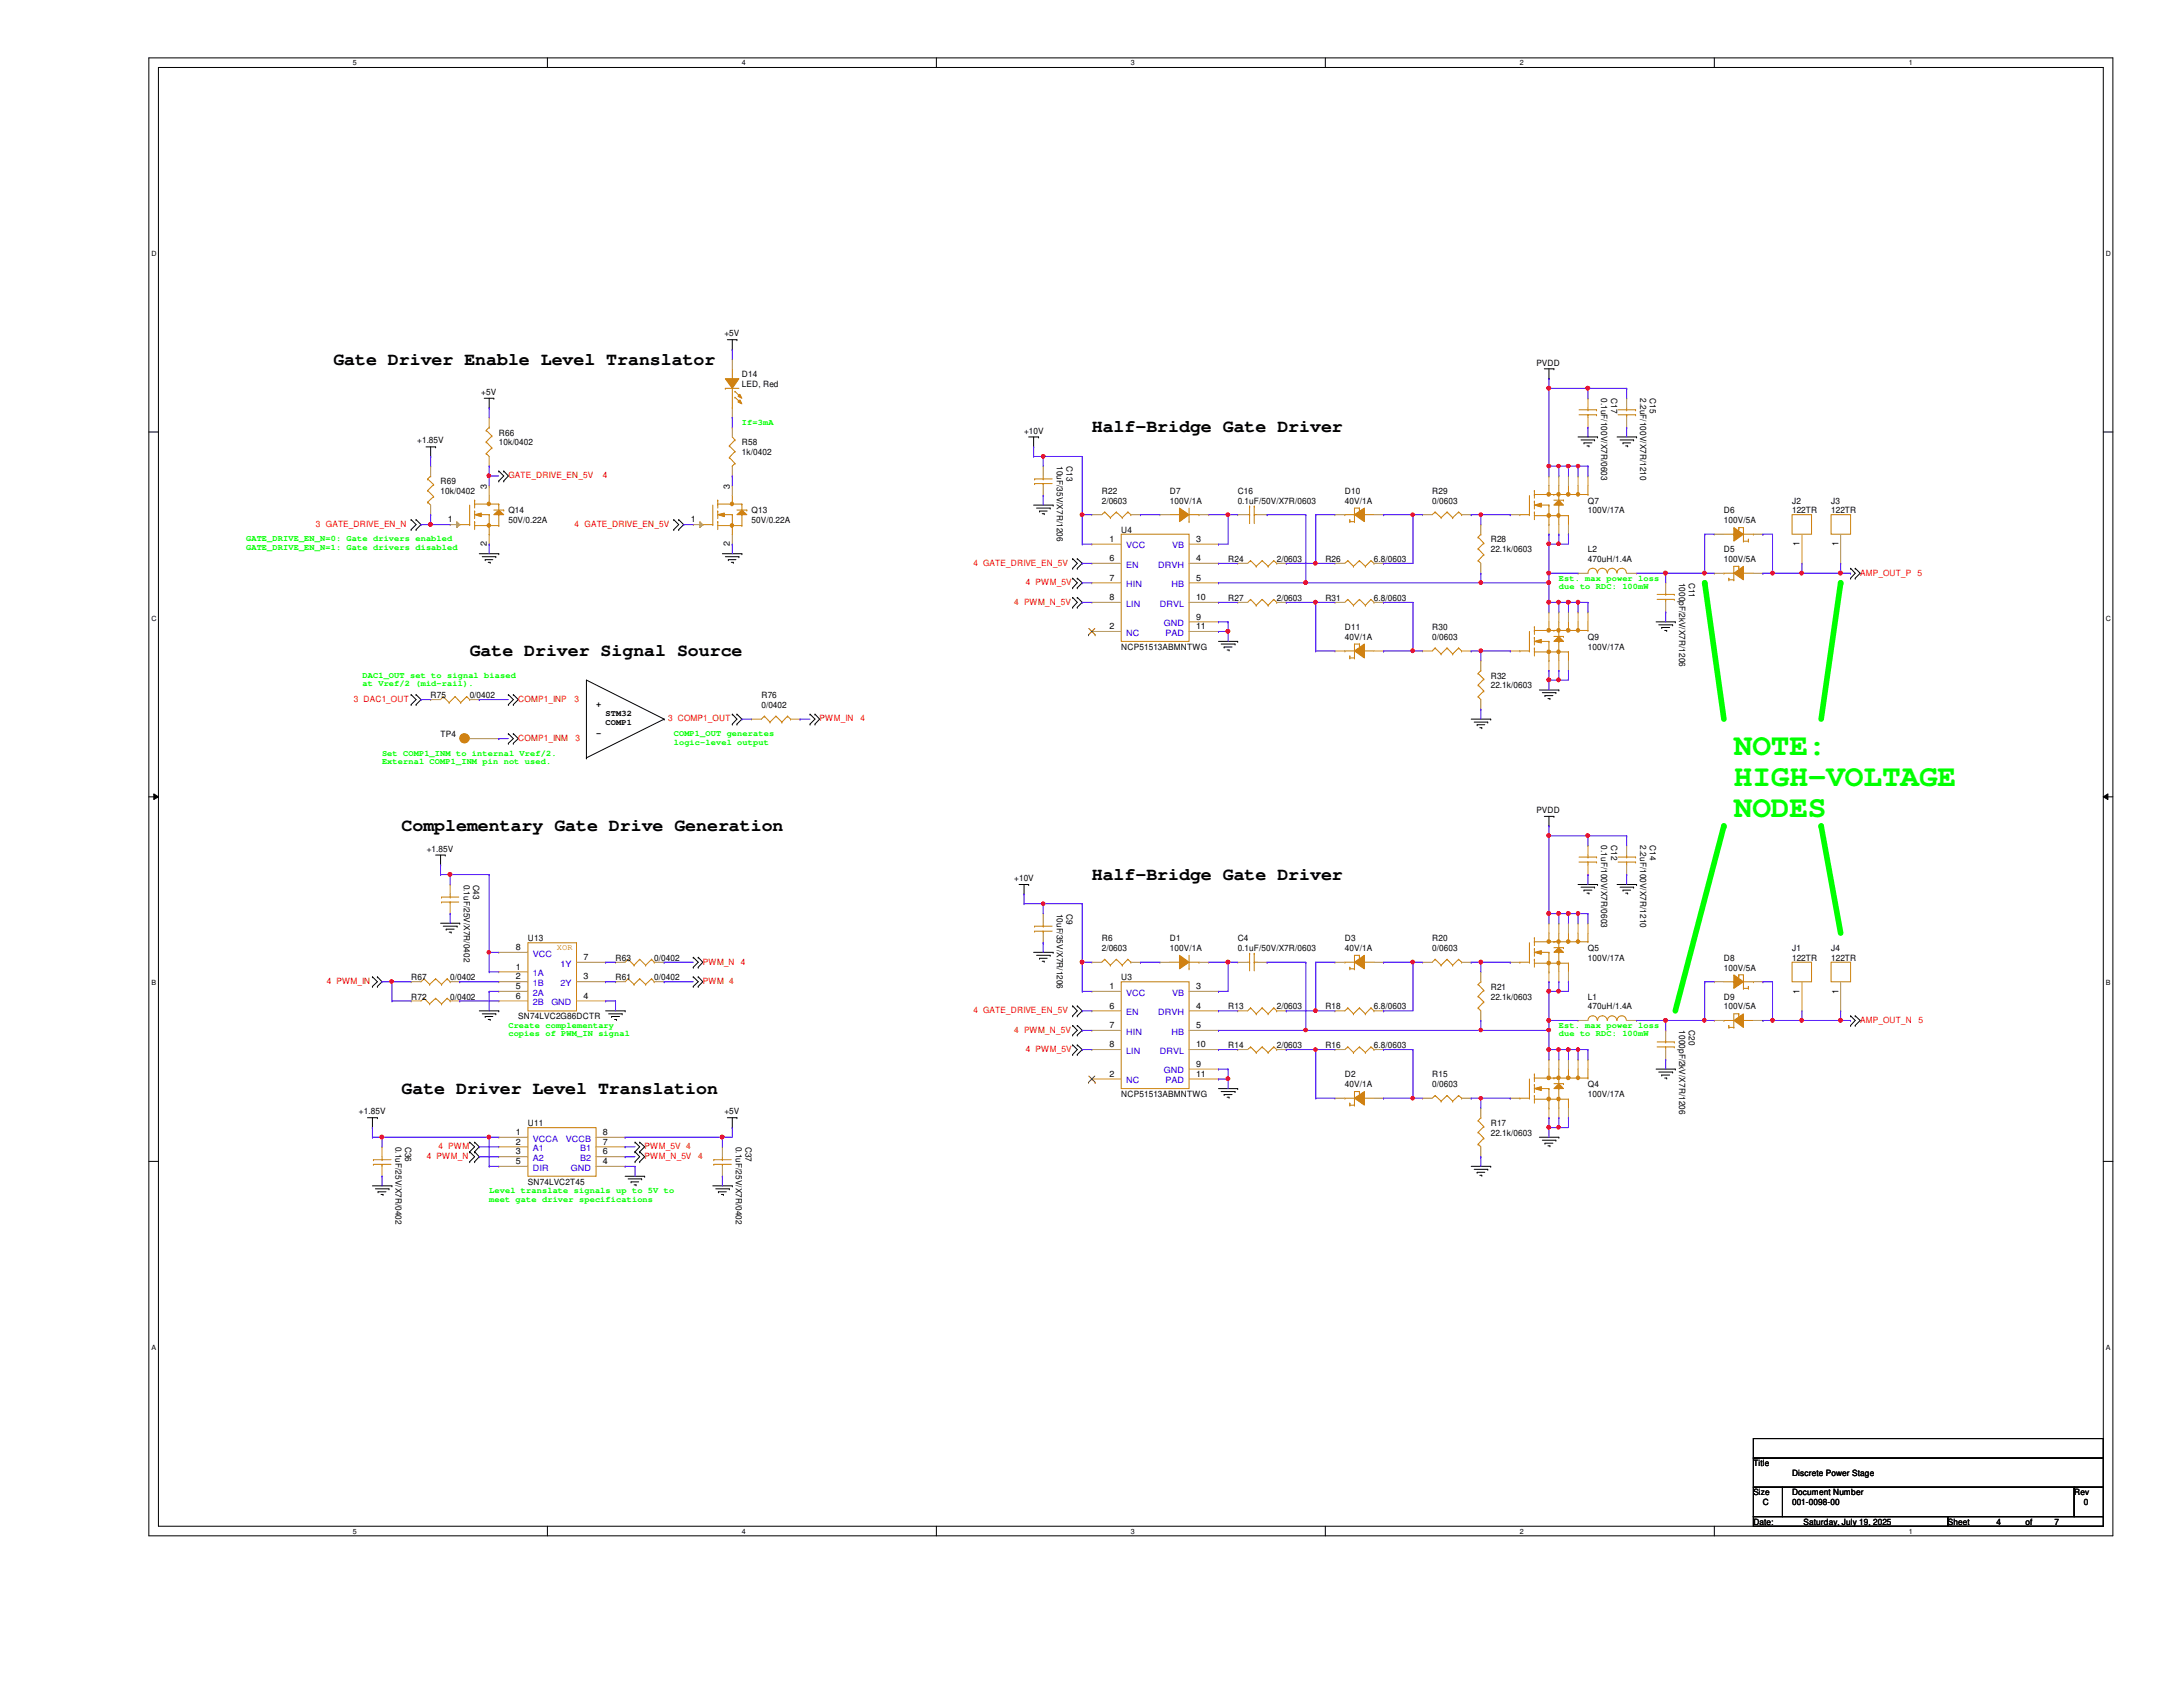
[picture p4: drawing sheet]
<svg xmlns="http://www.w3.org/2000/svg" width="279mm" height="216mm" viewBox="0 0 279 216" stroke-linecap="round" stroke-linejoin="round" font-family="sans-serif">
<defs><g id="words">
<g font-size="4" fill="#0f0">
<text x="221.9" y="96.6">NOTE:</text>
<text x="221.9" y="100.6">HIGH-VOLTAGE</text>
<text x="221.9" y="104.6">NODES</text>
</g>
<g font-size="2.3">
<text x="42.7" y="46.7">Gate Driver Enable Level Translator</text>
<text x="139.7" y="55.3">Half-Bridge Gate Driver</text>
<text x="60.1" y="84">Gate Driver Signal Source</text>
<text x="51.4" y="106.4">Complementary Gate Drive Generation</text>
<text x="139.7" y="112.6">Half-Bridge Gate Driver</text>
<text x="51.4" y="140">Gate Driver Level Translation</text>
</g>
<g font-size="1.1">
<text x="92.7" y="43.1">+5V</text>
<text x="196.6" y="46.8">PVDD</text>
<text x="61.6" y="50.5">+5V</text>
<text x="95" y="48.3">D14</text>
<text x="95" y="49.5">LED, Red</text>
<text x="204.9" y="51" transform="rotate(90 204.9 51)">0.1uF/100V/X7R/0603</text>
<text x="206.2" y="51" transform="rotate(90 206.2 51)">C17</text>
<text x="209.9" y="51" transform="rotate(90 209.9 51)">2.2uF/100V/X7R/1210</text>
<text x="211.2" y="51" transform="rotate(90 211.2 51)">C15</text>
<text x="53.4" y="56.7">+1.85V</text>
<text x="63.8" y="55.8">R66</text>
<text x="63.8" y="57">10k/0402</text>
<text x="95" y="57">R58</text>
<text x="95" y="58.3">1k/0402</text>
<text x="131.1" y="55.5">+10V</text>
<text x="135.3" y="59.6" transform="rotate(90 135.3 59.6)">10uF/35V/X7R/1206</text>
<text x="136.5" y="59.6" transform="rotate(90 136.5 59.6)">C13</text>
<text x="56.4" y="62">R69</text>
<text x="56.4" y="63.2">10k/0402</text>
<text x="62.3" y="62.5" transform="rotate(-90 62.3 62.5)">3</text>
<text x="65.1" y="65.7">Q14</text>
<text x="93.4" y="62.5" transform="rotate(-90 93.4 62.5)">3</text>
<text x="96.2" y="65.7">Q13</text>
<text x="141" y="63.2">R22</text>
<text x="141" y="64.5">2/0603</text>
<text x="149.7" y="63.2">D7</text>
<text x="149.7" y="64.5">100V/1A</text>
<text x="158.4" y="63.2">C16</text>
<text x="158.4" y="64.5">0.1uF/50V/X7R/0603</text>
<text x="172.1" y="63.2">D10</text>
<text x="172.1" y="64.5">40V/1A</text>
<text x="183.3" y="63.2">R29</text>
<text x="183.3" y="64.5">0/0603</text>
<text x="203.2" y="64.5">Q7</text>
<text x="203.2" y="65.7">100V/17A</text>
<text x="220.6" y="65.7">D6</text>
<text x="229.4" y="64.5">J2</text>
<text x="229.4" y="65.7">122TR</text>
<text x="234.4" y="64.5">J3</text>
<text x="234.4" y="65.7">122TR</text>
<text x="57.3" y="66.8">1</text>
<text x="62.3" y="69.9" transform="rotate(-90 62.3 69.9)">2</text>
<text x="65.1" y="66.9">50V/0.22A</text>
<text x="88.4" y="66.8">1</text>
<text x="93.4" y="69.9" transform="rotate(-90 93.4 69.9)">2</text>
<text x="96.2" y="66.9">50V/0.22A</text>
<text x="142" y="69.3">1</text>
<text x="142" y="71.8">6</text>
<text x="143.5" y="68.2">U4</text>
<text x="153.1" y="69.3">3</text>
<text x="153.1" y="71.8">4</text>
<text x="157.2" y="71.9">R24</text>
<text x="163.4" y="71.9">2/0603</text>
<text x="169.6" y="71.9">R26</text>
<text x="175.9" y="71.9">6.8/0603</text>
<text x="190.8" y="69.4">R28</text>
<text x="190.8" y="70.7">22.1k/0603</text>
<text x="203.2" y="70.7">L2</text>
<text x="203.2" y="71.9">470uH/1.4A</text>
<text x="220.6" y="70.7">D5</text>
<text x="220.6" y="71.9">100V/5A</text>
<text x="220.6" y="66.9">100V/5A</text>
<text x="230.3" y="69.9" transform="rotate(-90 230.3 69.9)">1</text>
<text x="235.3" y="69.9" transform="rotate(-90 235.3 69.9)">1</text>
<text x="142" y="74.3">7</text>
<text x="142" y="76.8">8</text>
<text x="153.1" y="74.3">5</text>
<text x="153.1" y="76.8">10</text>
<text x="157.2" y="76.9">R27</text>
<text x="163.4" y="76.9">2/0603</text>
<text x="169.6" y="76.9">R31</text>
<text x="175.9" y="76.9">6.8/0603</text>
<text x="214.9" y="74.6" transform="rotate(90 214.9 74.6)">1000pF/2kV/X7R/1206</text>
<text x="216.2" y="74.6" transform="rotate(90 216.2 74.6)">C11</text>
<text x="142" y="80.5">2</text>
<text x="143.5" y="83.1">NCP51513ABMNTWG</text>
<text x="153.1" y="79.3">9</text>
<text x="153.1" y="80.5">11</text>
<text x="172.1" y="80.6">D11</text>
<text x="172.1" y="81.9">40V/1A</text>
<text x="183.3" y="80.6">R30</text>
<text x="183.3" y="81.9">0/0603</text>
<text x="203.2" y="81.9">Q9</text>
<text x="203.2" y="83.1">100V/17A</text>
<text x="55.1" y="89.4">R75</text>
<text x="60.1" y="89.4">0/0402</text>
<text x="97.5" y="89.4">R76</text>
<text x="190.8" y="86.9">R32</text>
<text x="190.8" y="88.1">22.1k/0603</text>
<text x="56.4" y="94.3">TP4</text>
<text x="76.3" y="90.5">+</text>
<text x="76.3" y="94.2">-</text>
<text x="77.5" y="91.7">STM32</text>
<text x="77.5" y="92.8">COMP1</text>
<text x="97.5" y="90.6">0/0402</text>
<text x="196.6" y="104.1">PVDD</text>
<text x="54.6" y="109">+1.85V</text>
<text x="59.4" y="113.2" transform="rotate(90 59.4 113.2)">0.1uF/25V/X7R/0402</text>
<text x="60.6" y="113.2" transform="rotate(90 60.6 113.2)">C43</text>
<text x="129.8" y="112.7">+10V</text>
<text x="204.9" y="108.2" transform="rotate(90 204.9 108.2)">0.1uF/100V/X7R/0603</text>
<text x="206.2" y="108.2" transform="rotate(90 206.2 108.2)">C12</text>
<text x="209.9" y="108.2" transform="rotate(90 209.9 108.2)">2.2uF/100V/X7R/1210</text>
<text x="211.2" y="108.2" transform="rotate(90 211.2 108.2)">C14</text>
<text x="135.3" y="116.9" transform="rotate(90 135.3 116.9)">10uF/35V/X7R/1206</text>
<text x="136.5" y="116.9" transform="rotate(90 136.5 116.9)">C9</text>
<text x="52.6" y="125.4">R67</text>
<text x="57.6" y="125.4">0/0402</text>
<text x="66" y="124.1">1</text>
<text x="66" y="125.3">2</text>
<text x="66" y="121.6">8</text>
<text x="67.6" y="120.5">U13</text>
<text x="74.7" y="125.3">3</text>
<text x="74.7" y="122.9">7</text>
<text x="78.8" y="122.9">R63</text>
<text x="78.8" y="125.4">R61</text>
<text x="83.7" y="122.9">0/0402</text>
<text x="83.7" y="125.4">0/0402</text>
<text x="141" y="120.5">R6</text>
<text x="141" y="121.7">2/0603</text>
<text x="143.5" y="125.4">U3</text>
<text x="149.7" y="120.5">D1</text>
<text x="149.7" y="121.7">100V/1A</text>
<text x="158.4" y="120.5">C4</text>
<text x="158.4" y="121.7">0.1uF/50V/X7R/0603</text>
<text x="172.1" y="120.5">D3</text>
<text x="172.1" y="121.7">40V/1A</text>
<text x="183.3" y="120.5">R20</text>
<text x="183.3" y="121.7">0/0603</text>
<text x="203.2" y="121.7">Q5</text>
<text x="203.2" y="122.9">100V/17A</text>
<text x="220.6" y="122.9">D8</text>
<text x="220.6" y="124.2">100V/5A</text>
<text x="229.4" y="121.7">J1</text>
<text x="229.4" y="122.9">122TR</text>
<text x="234.4" y="121.7">J4</text>
<text x="234.4" y="122.9">122TR</text>
<text x="52.6" y="127.9">R72</text>
<text x="57.6" y="127.9">0/0402</text>
<text x="66" y="126.6">5</text>
<text x="66" y="127.8">6</text>
<text x="66.3" y="130.4">SN74LVC2G86DCTR</text>
<text x="74.7" y="127.8">4</text>
<text x="142" y="126.6">1</text>
<text x="142" y="129.1">6</text>
<text x="142" y="131.6">7</text>
<text x="153.1" y="126.6">3</text>
<text x="153.1" y="129.1">4</text>
<text x="153.1" y="131.6">5</text>
<text x="157.2" y="129.2">R13</text>
<text x="163.4" y="129.2">2/0603</text>
<text x="169.6" y="129.2">R18</text>
<text x="175.9" y="129.2">6.8/0603</text>
<text x="190.8" y="126.7">R21</text>
<text x="190.8" y="127.9">22.1k/0603</text>
<text x="203.2" y="127.9">L1</text>
<text x="203.2" y="129.2">470uH/1.4A</text>
<text x="214.9" y="131.9" transform="rotate(90 214.9 131.9)">1000pF/2kV/X7R/1206</text>
<text x="216.2" y="131.9" transform="rotate(90 216.2 131.9)">C20</text>
<text x="220.6" y="127.9">D9</text>
<text x="220.6" y="129.2">100V/5A</text>
<text x="230.3" y="127.2" transform="rotate(-90 230.3 127.2)">1</text>
<text x="235.3" y="127.2" transform="rotate(-90 235.3 127.2)">1</text>
<text x="142" y="137.8">2</text>
<text x="142" y="134">8</text>
<text x="153.1" y="136.5">9</text>
<text x="153.1" y="134">10</text>
<text x="153.1" y="137.8">11</text>
<text x="157.2" y="134.2">R14</text>
<text x="163.4" y="134.2">2/0603</text>
<text x="169.6" y="134.2">R16</text>
<text x="172.1" y="137.9">D2</text>
<text x="175.9" y="134.2">6.8/0603</text>
<text x="183.3" y="137.9">R15</text>
<text x="45.9" y="142.6">+1.85V</text>
<text x="92.7" y="142.6">+5V</text>
<text x="143.5" y="140.4">NCP51513ABMNTWG</text>
<text x="172.1" y="139.1">40V/1A</text>
<text x="183.3" y="139.1">0/0603</text>
<text x="203.2" y="139.1">Q4</text>
<text x="203.2" y="140.4">100V/17A</text>
<text x="50.6" y="146.8" transform="rotate(90 50.6 146.8)">0.1uF/25V/X7R/0402</text>
<text x="51.9" y="146.8" transform="rotate(90 51.9 146.8)">C36</text>
<text x="66" y="145.2">1</text>
<text x="66" y="146.5">2</text>
<text x="66" y="147.7">3</text>
<text x="66" y="149">5</text>
<text x="67.6" y="144.1">U11</text>
<text x="77.2" y="149">4</text>
<text x="77.2" y="147.7">6</text>
<text x="77.2" y="146.5">7</text>
<text x="77.2" y="145.2">8</text>
<text x="94.2" y="146.8" transform="rotate(90 94.2 146.8)">0.1uF/25V/X7R/0402</text>
<text x="95.4" y="146.8" transform="rotate(90 95.4 146.8)">C37</text>
<text x="190.8" y="144.1">R17</text>
<text x="190.8" y="145.4">22.1k/0603</text>
<text x="67.6" y="151.6">SN74LVC2T45</text>
<text x="224.4" y="187.7">Title</text>
<text x="224.4" y="191.4">Size</text>
<text x="229.4" y="188.9">Discrete Power Stage</text>
<text x="229.4" y="191.4">Document Number</text>
<text x="265.5" y="191.4">Rev</text>
<text x="224.4" y="195.2">Date:</text>
<text x="225.6" y="192.7">C</text>
<text x="229.4" y="192.7">001-0098-00</text>
<text x="230.8" y="195.2">Saturday, July 19, 2025</text>
<text x="249.3" y="195.2">Sheet</text>
<text x="255.5" y="195.2">4</text>
<text x="259.2" y="195.2">of</text>
<text x="263" y="195.2">7</text>
<text x="266.7" y="192.7">0</text>
</g>
<g font-size="1.1" fill="#0f0">
<text x="95" y="54.4">If=3mA</text>
<text x="31.5" y="69.3">GATE_DRIVE_EN_N=0: Gate drivers enabled</text>
<text x="31.5" y="70.4">GATE_DRIVE_EN_N=1: Gate drivers disabled</text>
<text x="199.5" y="74.3">Est. max power loss</text>
<text x="199.5" y="75.4">due to RDC: 100mW</text>
<text x="46.4" y="86.7">DAC1_OUT set to signal biased</text>
<text x="46.4" y="87.8">at Vref/2 (mid-rail).</text>
<text x="86.2" y="94.2">COMP1_OUT generates</text>
<text x="86.2" y="95.3">logic-level output</text>
<text x="48.9" y="96.7">Set COMP1_INM to internal Vref/2.</text>
<text x="48.9" y="97.8">External COMP1_INM pin not used.</text>
<text x="65.1" y="131.5">Create complementary</text>
<text x="199.5" y="131.5">Est. max power loss</text>
<text x="65.1" y="132.6">copies of PWM_IN signal</text>
<text x="199.5" y="132.6">due to RDC: 100mW</text>
<text x="62.6" y="152.7">Level translate signals up to 5V to</text>
<text x="62.6" y="153.8">meet gate driver specifications</text>
</g>
<g font-size="1.1" fill="#f00">
<text x="65.1" y="61.2">GATE_DRIVE_EN_5V</text>
<text x="77.2" y="61.2">4</text>
<text x="40.4" y="67.4">3 GATE_DRIVE_EN_N</text>
<text x="73.5" y="67.4">4 GATE_DRIVE_EN_5V</text>
<text x="124.6" y="72.4">4 GATE_DRIVE_EN_5V</text>
<text x="129.8" y="77.4">4 PWM_N_5V</text>
<text x="131.3" y="74.9">4 PWM_5V</text>
<text x="238.1" y="73.7">AMP_OUT_P</text>
<text x="245.4" y="73.7">5</text>
<text x="45.3" y="89.8">3 DAC1_OUT</text>
<text x="66.3" y="89.8">COMP1_INP</text>
<text x="73.5" y="89.8">3</text>
<text x="66.3" y="94.8">COMP1_INM</text>
<text x="73.7" y="94.8">3</text>
<text x="85.5" y="92.3">3 COMP1_OUT</text>
<text x="104.9" y="92.3">PWM_IN</text>
<text x="110.2" y="92.3">4</text>
<text x="41.8" y="125.9">4 PWM_IN</text>
<text x="90" y="123.4">PWM_N</text>
<text x="90" y="125.9">PWM 4</text>
<text x="94.8" y="123.4">4</text>
<text x="124.6" y="129.7">4 GATE_DRIVE_EN_5V</text>
<text x="238.1" y="130.9">AMP_OUT_N</text>
<text x="245.5" y="130.9">5</text>
<text x="129.8" y="132.2">4 PWM_N_5V</text>
<text x="131.3" y="134.7">4 PWM_5V</text>
<text x="54.6" y="148.3">4 PWM_N</text>
<text x="56.1" y="147.1">4 PWM</text>
<text x="82.5" y="147.1">PWM_5V 4</text>
<text x="82.5" y="148.3">PWM_N_5V</text>
<text x="89.4" y="148.3">4</text>
</g>
<g font-size="1.1" fill="#00c">
<text x="144.1" y="70.2">VCC</text>
<text x="150" y="70.2">VB</text>
<text x="144.1" y="72.6">EN</text>
<text x="144.1" y="75.1">HIN</text>
<text x="144.1" y="77.6">LIN</text>
<text x="148.3" y="72.6">DRVH</text>
<text x="148.5" y="77.6">DRVL</text>
<text x="149.9" y="75.1">HB</text>
<text x="144.1" y="81.4">NC</text>
<text x="149" y="80.1">GND</text>
<text x="149.2" y="81.4">PAD</text>
<text x="68.2" y="124.9">1A</text>
<text x="68.2" y="122.4">VCC</text>
<text x="71.8" y="123.7">1Y</text>
<text x="68.2" y="126.2">1B</text>
<text x="68.2" y="127.4">2A</text>
<text x="68.2" y="128.7">2B</text>
<text x="70.6" y="128.7">GND</text>
<text x="71.8" y="126.2">2Y</text>
<text x="144.1" y="127.4">VCC</text>
<text x="144.1" y="129.9">EN</text>
<text x="148.3" y="129.9">DRVH</text>
<text x="150" y="127.4">VB</text>
<text x="144.1" y="132.4">HIN</text>
<text x="144.1" y="134.9">LIN</text>
<text x="148.5" y="134.9">DRVL</text>
<text x="149" y="137.4">GND</text>
<text x="149.9" y="132.4">HB</text>
<text x="144.1" y="138.6">NC</text>
<text x="149.2" y="138.6">PAD</text>
<text x="68.2" y="146.1">VCCA</text>
<text x="68.2" y="147.3">A1</text>
<text x="68.2" y="148.6">A2</text>
<text x="68.2" y="149.8">DIR</text>
<text x="72.4" y="146.1">VCCB</text>
<text x="73.1" y="149.8">GND</text>
<text x="74.3" y="148.6">B2</text>
<text x="74.3" y="147.3">B1</text>
</g>
<text font-size="1.1" fill="#cc8006" x="71.3" y="121.6">XOR</text>
<g font-size=".9">
<text x="45.2" y="8.3">5</text>
<text x="95" y="8.3">4</text>
<text x="144.7" y="8.3">3</text>
<text x="194.5" y="8.3">2</text>
<text x="244.3" y="8.3">1</text>
<text x="19.4" y="32.8">D</text>
<text x="269.5" y="32.8">D</text>
<text x="19.4" y="79.4">C</text>
<text x="269.5" y="79.4">C</text>
<text x="19.4" y="126.1">B</text>
<text x="269.5" y="126.1">B</text>
<text x="19.4" y="172.8">A</text>
<text x="269.5" y="172.8">A</text>
<text x="45.2" y="196.3">5</text>
<text x="95" y="196.3">4</text>
<text x="144.7" y="196.3">3</text>
<text x="194.5" y="196.3">2</text>
<text x="244.3" y="196.3">1</text>
</g>
</g></defs>
<path d="M19.1 7.4h251.3v189.2h-251.3zM20.3 8.6h248.9v186.7h-248.9z" fill="none" stroke="#000" stroke-width=".13"/>
<g fill="#fff">
<path d="M45.2 7.5h.5v1.1h-.5z"/>
<path d="M45.2 195.5h.5v1h-.5z"/>
</g>
<path d="M70.1 7.4v1.2M70.1 195.3v1.3" fill="none" stroke="#000" stroke-width=".13"/>
<g fill="#fff">
<path d="M95 7.5h.5v1.1h-.5z"/>
<path d="M95 195.5h.5v1h-.5z"/>
</g>
<path d="M119.8 7.4v1.2M119.8 195.3v1.3" fill="none" stroke="#000" stroke-width=".13"/>
<g fill="#fff">
<path d="M144.7 7.5h.5v1.1h-.5z"/>
<path d="M144.7 195.5h.5v1h-.5z"/>
</g>
<path d="M169.6 7.4v1.2M169.6 195.3v1.3" fill="none" stroke="#000" stroke-width=".13"/>
<g fill="#fff">
<path d="M194.5 7.5h.5v1.1h-.5z"/>
<path d="M194.5 195.5h.5v1h-.5z"/>
</g>
<path d="M219.4 7.4v1.2M219.4 195.3v1.3" fill="none" stroke="#000" stroke-width=".13"/>
<g fill="#fff">
<path d="M244.3 7.5h.5v1.1h-.5z"/>
<path d="M244.3 195.5h.5v1h-.5z"/>
<path d="M19.4 32h.6v1h-.6z"/>
<path d="M269.5 32h.7v1h-.7z"/>
<path d="M19.4 78.6h.6v1h-.6z"/>
<path d="M269.5 78.6h.7v1h-.7z"/>
</g>
<path d="M19.1 55.3h1.2M269.2 55.3h1.2" fill="none" stroke="#000" stroke-width=".13"/>
<g fill="#fff">
<path d="M19.4 125.3h.6v1h-.6z"/>
<path d="M269.5 125.3h.6v1h-.6z"/>
</g>
<path d="M19.1 102h1.2M19.7 101.6l.6 .4-.6 .3zM269.2 102l.6-.4v.7zM269.2 102h1.2" fill="none" stroke="#000" stroke-width=".13"/>
<path d="M19.7 101.6l.6 .4-.6 .3zM269.2 102l.6-.4v.7z" fill="#000"/>
<g fill="#fff">
<path d="M19.4 172h.5v1h-.5z"/>
<path d="M269.5 172h.6v1h-.6z"/>
</g>
<path d="M75.1 97h.1M85 92h.1M85 92l-9.9-5v10M85 92l-9.9 5M19.1 148.6h1.2M269.2 148.6h1.2" fill="none" stroke="#000" stroke-width=".13"/>
<path d="M218.2 74.6l2.4 17.4" fill="none" stroke="#0f0" stroke-width=".72"/>
<circle cx="218.2" cy="74.6" r=".36" fill="#0f0"/>
<path d="M235.6 74.6l-2.5 17.4" fill="none" stroke="#0f0" stroke-width=".72"/>
<circle cx="235.6" cy="74.6" r=".36" fill="#0f0"/>
<path d="M220.6 105.7l-6.2 23.7" fill="none" stroke="#0f0" stroke-width=".72"/>
<circle cx="220.6" cy="105.7" r=".36" fill="#0f0"/>
<path d="M233.1 105.7l2.5 13.7" fill="none" stroke="#0f0" stroke-width=".72"/>
<circle cx="233.1" cy="105.7" r=".36" fill="#0f0"/>
<g fill="none" stroke="#000" stroke-width=".13">
<path d="M54.5 57.2h1.3M55.1 58.4h.1M55.1 57.2v1.2M55.8 57.2h.1M62 51h1.2M62.6 52.2h.1M62.6 51v1.2M63.2 51h.1M93.1 43.5h1.2M93.7 44.7h.1M93.7 43.5v1.2M94.3 43.5h.1"/>
<path d="M131.7 55.9h1.2M132.3 57.2h.1M132.3 55.9v1.3M132.9 55.9h.1M197.7 47.2h1.2M198.2 48.5h.1M198.2 47.2v1.3M198.9 47.2h.1M202 55.9h2.5M202.4 56.3h1.7M202.7 56.7h.1M202.7 56.7h1.1"/>
<path d="M203.1 57.1h.3M203.4 57.1h.1M204.1 56.3h.1M204.5 55.9h.1M207 55.9h2.5M207.3 56.3h1.8M207.7 56.7h.1M207.7 56.7h1M208.1 57.1h.2M208.3 57.1h.1M209.1 56.3h.1M209.5 55.9h.1"/>
<path d="M52.6 66.5h.1M52.6 67.8h.1M52.6 66.5l.7 .6-.7 .7M53.3 67.8h.1M53.3 66.5h.1M53.3 66.5l.6 .6-.6 .7M61.3 70.9h2.5M61.7 71.2h1.8M62.1 71.6h.1M62.1 71.6h1M62.5 72h.2M62.7 72h.1"/>
<path d="M63.5 71.2h.1M63.8 70.9h.1M63.8 61.6h.1M63.8 60.3h.1M63.8 60.3l.7 .6-.7 .7M64.5 61.6h.1M64.5 60.3h.1M64.5 60.3l.6 .6-.6 .7M86.2 66.5h.1M86.2 67.8h.1M86.2 66.5l.7 .6-.7 .7M86.9 67.8h.1"/>
<path d="M86.9 66.5h.1M86.9 66.5l.6 .6-.6 .7M92.5 70.9h2.5M92.8 71.2h1.8M93.2 71.6h.1M93.2 71.6h1M93.6 72h.3M93.9 72h.1M94.6 71.2h.1M95 70.9h.1M132.3 64.6h2.5M132.7 65h1.7"/>
<path d="M133.1 65.4h.1M133.1 65.4h.9M133.4 65.7h.2M133.6 65.7h.1M134.4 65h.1M134.8 64.6h.1M137.3 71.5h.1M137.3 72.7h.1M137.3 74h.1M137.3 75.2h.1M137.3 76.5h.1M137.3 77.7h.1"/>
<path d="M137.3 71.5l.6 .6-.6 .6M137.3 74l.6 .6-.6 .6M137.3 76.5l.6 .6-.6 .6M137.9 72.7h.1M137.9 71.5h.1M137.9 75.2h.1M137.9 74h.1M137.9 77.7h.1M137.9 76.5h.1M137.9 71.5l.6 .6-.6 .6M137.9 74l.6 .6-.6 .6M137.9 76.5l.6 .6-.6 .6"/>
<path d="M212 79.6h2.4M212.3 80h1.8M214.1 80h.1M214.4 79.6h.1M236.9 74h.1M236.9 72.7h.1M236.9 72.7l.5 .7-.5 .6M237.4 74h.1M237.4 72.7h.1M237.4 72.7l.7 .7-.7 .6M52.6 88.9h.1M52.6 90.2h.1"/>
<path d="M52.6 88.9l.7 .6-.7 .7M53.3 90.2h.1M53.3 88.9h.1M53.3 88.9l.6 .6-.6 .7M65.1 90.2h.1M65.1 88.9h.1M65.1 95.1h.1M65.1 93.9h.1M65.1 88.9l.6 .6-.6 .7M65.1 93.9l.6 .6-.6 .6M65.7 90.2h.1M65.7 88.9h.1"/>
<path d="M65.7 95.1h.1M65.7 93.9h.1M65.7 88.9l.6 .6-.6 .7M65.7 93.9l.6 .6-.6 .6M93.7 91.4h.1M93.7 92.7h.1M93.7 91.4l.6 .6-.6 .7M94.3 92.7h.1M94.3 91.4h.1M94.3 91.4l.7 .6-.7 .7M103.7 92.7h.1M103.7 91.4h.1"/>
<path d="M103.7 91.4l.6 .6-.6 .7M104.3 92.7h.1M104.3 91.4h.1M104.3 91.4l.6 .6-.6 .7M156 82.1h2.4M156.3 82.4h1.8M156.7 82.8h.1M156.7 82.8h1M157.1 83.2h.2M157.3 83.2h.1M158.1 82.4h.1M158.4 82.1h.1"/>
<path d="M188.3 92h2.5M188.7 92.4h1.7M189.1 92.8h.1M189.1 92.8h.9M189.4 93.1h.3M189.7 93.1h.1M190.4 92.4h.1M190.8 92h.1M197 88.3h2.5M197.4 88.6h1.7M197.7 89h.1M197.7 89h1.1"/>
<path d="M198.1 89.4h.3M198.4 89.4h.1M199.1 88.6h.1M199.5 88.3h.1M212.7 80.3h.1M212.7 80.3h1M213.1 80.7h.2M213.3 80.7h.1M55.8 109.4h1.2M56.4 110.7h.1M56.4 109.4v1.3M56.4 118.2h2.4"/>
<path d="M56.7 118.5h1.8M57 109.4h.1M57.1 118.9h.1M57.1 118.9h1M57.5 119.3h.2M57.7 119.3h.1M58.5 118.5h.1M58.8 118.2h.1M130.4 113.2h1.3M131.1 114.4h.1M131.1 113.2v1.2M131.7 113.2h.1"/>
<path d="M197.7 104.5h1.2M198.2 105.7h.1M198.2 104.5v1.2M198.9 104.5h.1M202 113.2h2.5M202.4 113.5h1.7M202.7 113.9h.1M202.7 113.9h1.1M203.1 114.3h.3M203.4 114.3h.1M204.1 113.5h.1M204.5 113.2h.1"/>
<path d="M207 113.2h2.5M207.3 113.5h1.8M207.7 113.9h.1M207.7 113.9h1M208.1 114.3h.2M208.3 114.3h.1M209.1 113.5h.1M209.5 113.2h.1M47.7 125h.1M47.7 126.2h.1M47.7 125l.6 .6-.6 .6M48.3 126.2h.1"/>
<path d="M48.3 125h.1M48.3 125l.6 .6-.6 .6M61.3 129.4h2.5M61.7 129.8h1.8M62.1 130.1h.1M62.1 130.1h1M62.5 130.5h.2M62.7 130.5h.1M63.5 129.8h.1M63.8 129.4h.1M77.5 129.4h2.5M77.9 129.8h1.7"/>
<path d="M78.3 130.1h.1M78.3 130.1h1M78.7 130.5h.2M78.9 130.5h.1M79.6 129.8h.1M80 129.4h.1M88.7 123.8h.1M88.7 122.5h.1M88.7 126.2h.1M88.7 125h.1M88.7 122.5l.7 .6-.7 .7M88.7 125l.7 .6-.7 .6"/>
<path d="M89.4 123.8h.1M89.4 122.5h.1M89.4 126.2h.1M89.4 125h.1M89.4 122.5l.6 .6-.6 .7M89.4 125l.6 .6-.6 .6M132.3 121.9h2.5M132.7 122.3h1.7M133.1 122.6h.1M133.1 122.6h.9M133.4 123h.2M133.6 123h.1"/>
<path d="M134.4 122.3h.1M134.8 121.9h.1M137.3 128.7h.1M137.3 130h.1M137.3 135h.1M137.3 133.7h.1M137.3 132.5h.1M137.3 131.2h.1M137.3 128.7l.6 .7-.6 .6M137.3 133.7l.6 .6-.6 .7M137.3 131.2l.6 .7-.6 .6M137.9 130h.1"/>
<path d="M137.9 128.7h.1M137.9 133.7h.1M137.9 135h.1M137.9 131.2h.1M137.9 132.5h.1M137.9 128.7l.6 .7-.6 .6M137.9 133.7l.6 .6-.6 .7M137.9 131.2l.6 .7-.6 .6M156 139.3h2.4M156.3 139.7h1.8M158.1 139.7h.1M158.4 139.3h.1"/>
<path d="M212 136.8h2.4M212.3 137.2h1.8M212.7 137.6h.1M212.7 137.6h1M213.1 138h.2M213.3 138h.1M214.1 137.2h.1M214.4 136.8h.1M236.9 131.2h.1M236.9 130h.1M236.9 130l.5 .6-.5 .6M237.4 131.2h.1"/>
<path d="M237.4 130h.1M237.4 130l.7 .6-.7 .6M47 143h1.3M47.7 144.3h.1M47.7 143v1.3M47.7 151.8h2.5M48 152.1h1.8M48.3 143h.1M48.4 152.5h.1M48.4 152.5h1M48.8 152.9h.2M49 152.9h.1"/>
<path d="M49.8 152.1h.1M50.2 151.8h.1M60.1 146.2h.1M60.1 147.4h.1M60.1 148.7h.1M60.1 146.2l.6 .6-.6 .6M60.1 147.4l.6 .6-.6 .7M60.7 147.4h.1M60.7 146.2h.1M60.7 148.7h.1M60.7 146.2l.6 .6-.6 .6M60.7 147.4l.6 .6-.6 .7"/>
<path d="M80 150.5h2.5M80.4 150.9h1.7M80.8 151.3h.1M80.8 151.3h.9M81.2 151.6h.2M81.3 147.4h.1M81.3 146.2h.1M81.3 148.7h.1M81.3 146.2l.6 .6-.6 .6M81.3 147.4l.6 .6-.6 .7M81.4 151.6h.1M81.9 147.4h.1"/>
<path d="M81.9 146.2h.1M81.9 148.7h.1M81.9 146.2l.6 .6-.6 .6M81.9 147.4l.6 .6-.6 .7M82.1 150.9h.1M82.5 150.5h.1M91.2 151.8h2.5M91.6 152.1h1.7M91.9 152.5h.1M91.9 152.5h1.1M92.3 152.9h.3M92.6 152.9h.1"/>
<path d="M93.1 143h1.2M93.3 152.1h.1M93.7 151.8h.1M93.7 144.3h.1M93.7 143v1.3M94.3 143h.1M156.7 140.1h.1M156.7 140.1h1M157.1 140.4h.2M157.3 140.4h.1M188.3 149.3h2.5M188.7 149.6h1.7"/>
<path d="M189.1 150h.1M189.1 150h.9M189.4 150.4h.3M189.7 150.4h.1M190.4 149.6h.1M190.8 149.3h.1M197 145.5h2.5M197.4 145.9h1.7M197.7 146.3h.1M197.7 146.3h1.1M198.1 146.6h.3M198.4 146.6h.1"/>
<path d="M199.1 145.9h.1M199.5 145.5h.1M224.4 184.1h44.8v2.5h-44.8zM224.4 186.6h44.8v3.7h-44.8zM224.4 190.3h3.7v3.8h-3.7zM224.4 194.1h24.9v1.2h-24.9zM228.1 190.3h37.4v3.8h-37.4zM249.3 194.1h19.9v1.2h-19.9zM265.5 190.3h3.7v3.8h-3.7z"/>
</g>
<g fill="none" stroke="#cc8006" stroke-width=".13">
<path d="M160.1 71.8h.1M160.1 71.8l-.4 .3M160.1 71.8l.7 .7M160.8 72.5h.1M161.5 71.8h.1M161.5 71.8l-.7 .7M161.5 71.8l.8 .7M162.3 72.5h.1M163 71.8h.1M163 71.8l-.7 .7M163 71.8l.4 .3M163.4 72.1h.1"/>
<path d="M189.2 129h.1M189.2 127.5h.1M189.2 126h.1M189.2 129l.3 .4M189.2 127.5l.7 .7M189.2 126l.7 .7M189.5 125.6h.1M189.5 125.6l-.3 .4M189.9 128.2h.1M189.9 126.7h.1M189.9 128.2l-.7 .8M189.9 126.7l-.7 .8"/>
<path d="M195.7 138.1v2.4M196.4 138.8h.1M196.4 137.5h.1M196.4 138h.1M196.4 137.5v.9M196.4 138.8v1M196.4 138h6.8M197 139.3h1.2M198.2 138h.1M198.2 139.3h.1M198.2 136.8v1.2M198.2 139.3v2.5"/>
<path d="M198.9 138h.1M198.9 138.7h1.2M199.5 139.3h.1M199.5 138h.1M199.5 136.8v1.9M199.5 139.3v2.5M200.1 138.7h.1M200.7 138h.1M200.7 136.8v1.2M202 138h.1M202 136.8v1.2M203.2 138h.1"/>
<path d="M203.2 136.8v1.2M189.2 146.4h.1M189.2 144.9h.1M189.2 143.4h.1M189.2 146.4l.3 .4M189.2 144.9l.7 .8M189.2 143.4l.7 .8M189.5 143h.1M189.5 143l-.3 .4M189.9 145.7h.1M189.9 144.2h.1M189.9 145.7l-.7 .7"/>
<path d="M189.9 144.2l-.7 .7M194.5 140.5h.1M194.5 140.5h1.2M195.7 140.5h.1M196.4 140.2h.1M196.4 140.2v1M196.4 140.7h4.3M198.2 141.8h.1M199.5 140.5h.1M200.7 140.7h.1M200.7 140.7v1.1"/>
</g>
<path d="M158.4 72.1h.1M158.4 72.1h1.3M163.4 72.1h1.2M164.6 72.1h.1M189.5 130.6h.1M189.5 124.4h.1M189.5 124.4v1.2M189.5 129.4v1.2M189.5 148h.1M189.5 141.8h.1M189.5 141.8v1.2M189.5 146.8v1.2" fill="none" stroke="#a84" stroke-width=".13"/>
<path d="M198.1 137.8h.3l.1 .1-.1 .2-.2 .1-.1-.1z" fill-rule="evenodd" fill="#cc8006"/>
<path d="M198.1 137.8h.3l.1 .1-.1 .2-.2 .1-.1-.1z" fill="none" stroke="#cc8006" stroke-width=".13"/>
<path d="M198.1 140.5h.3l.1 .1-.1 .2-.2 .1-.1-.1z" fill-rule="evenodd" fill="#cc8006"/>
<path d="M198.1 140.5h.3l.1 .1-.1 .2-.2 .1-.1-.1z" fill="none" stroke="#cc8006" stroke-width=".13"/>
<path d="M199.3 137.8h.3l.1 .1-.1 .2-.1 .1-.2-.1z" fill-rule="evenodd" fill="#cc8006"/>
<path d="M199.3 137.8h.3l.1 .1-.1 .2-.1 .1-.2-.1z" fill="none" stroke="#cc8006" stroke-width=".13"/>
<path d="M199.3 140.5h.3l.1 .1-.1 .2-.1 .1-.2-.1z" fill-rule="evenodd" fill="#cc8006"/>
<path d="M199.3 140.5h.3l.1 .1-.1 .2-.1 .1-.2-.1z" fill="none" stroke="#cc8006" stroke-width=".13"/>
<path d="M200.5 137.8h.4l.1 .1-.1 .2-.2 .1-.2-.1z" fill-rule="evenodd" fill="#cc8006"/>
<path d="M200.5 137.8h.4l.1 .1-.1 .2-.2 .1-.2-.1z" fill="none" stroke="#cc8006" stroke-width=".13"/>
<path d="M201.8 137.8h.3l.1 .1-.1 .2-.1 .1-.2-.1z" fill-rule="evenodd" fill="#cc8006"/>
<path d="M201.8 137.8h.3l.1 .1-.1 .2-.1 .1-.2-.1z" fill="none" stroke="#cc8006" stroke-width=".13"/>
<path d="M199.5 138.7l.6 .6h-1.2z" fill="#cc8006"/>
<path d="M199.5 138.7l.6 .6h-1.2z" fill="none" stroke="#cc8006" stroke-width=".13"/>
<path d="M196.4 139.3l.9-.2v.5z" fill="#cc8006"/>
<g fill="none" stroke="#cc8006" stroke-width=".13">
<path d="M143.5 68.4h8.7v13.7h-8.7zM198.2 79.6v1.1M199.5 79.6v1.8M200.7 79.6v1.1M202 79.6v1.1M203.2 79.6v1.1M97.8 91.7h.1M97.8 91.7l-.3 .3M97.8 91.7l.8 .7M98.6 92.4h.1M99.3 91.7h.1M99.3 91.7l-.7 .7"/>
<path d="M99.3 91.7l.8 .7M100.1 92.4h.1M100.8 91.7h.1M100.8 91.7l-.7 .7M100.8 91.7l.4 .3M101.2 92h.1M194.5 83.3h.1M194.5 83.3h1.2M195.7 83.3h.1M195.7 80.8v2.5M196.4 82.9h.1M196.4 81.6h.1"/>
<path d="M196.4 80.2h.1M196.4 80.7h.1M196.4 80.2v1M196.4 81.6v.9M196.4 82.9v1M196.4 83.4h4.3M196.4 80.7h6.8M197 82.1h1.2M198.2 80.7h.1M198.2 82.1h.1M198.2 84.5h.1M198.2 82.1v2.4"/>
<path d="M198.9 80.7h.1M198.9 81.4h1.2M199.5 82.1h.1M199.5 80.7h.1M199.5 83.3h.1M199.5 82.1v2.4M200.1 81.4h.1M200.7 83.4h.1M200.7 80.7h.1M200.7 83.4v1.1M202 80.7h.1M203.2 80.7h.1"/>
<path d="M196.4 139.3l.9-.2v.5z"/>
</g>
<g fill="none" stroke="#a84" stroke-width=".13">
<path d="M139.7 69.6h.1M139.7 72.1h.1M139.7 74.6h.1M139.7 77.1h.1M139.7 69.6h3.8M139.7 72.1h3.8M139.7 74.6h3.8M139.7 77.1h3.8M152.2 69.6h3.8M152.2 72.1h3.8M152.2 74.6h3.8M152.2 77.1h3.8"/>
<path d="M152.2 79.6h3.8M156 69.6h.1M156 72.1h.1M156 74.6h.1M156 79.6h.1M156 77.1h.1M96.2 92h.1M96.2 92h1.3M101.2 92h1.2M102.4 92h.1M139.7 80.8h.1M139.7 80.8h3.8"/>
<path d="M152.2 80.8h3.8M156 80.8h.1M198.2 135.6h.1M198.2 135.6v1.2M199.5 135.6h.1M199.5 135.6v1.2M200.7 135.6h.1M200.7 135.6v1.2M202 135.6h.1M202 135.6v1.2M203.2 135.6h.1M203.2 135.6v1.2"/>
<path d="M193.3 140.5h.1M193.3 140.5h1.2M198.2 143h.1M198.2 141.8v1.2M199.5 143h.1M199.5 141.8v1.2M200.7 143h.1M200.7 141.8v1.2"/>
</g>
<path d="M139.3 81.2h.1M139.4 80.4l.8 .8M140.1 80.4l-.8 .8M140.2 81.2h.1" fill="none" stroke="#804000" stroke-width=".13"/>
<path d="M198.1 80.5h.3l.1 .1-.1 .2-.2 .1-.1-.1z" fill-rule="evenodd" fill="#cc8006"/>
<path d="M198.1 80.5h.3l.1 .1-.1 .2-.2 .1-.1-.1z" fill="none" stroke="#cc8006" stroke-width=".13"/>
<path d="M198.1 83.2h.3l.1 .2-.1 .2-.2 .1-.1-.1z" fill-rule="evenodd" fill="#cc8006"/>
<path d="M198.1 83.2h.3l.1 .2-.1 .2-.2 .1-.1-.1z" fill="none" stroke="#cc8006" stroke-width=".13"/>
<path d="M199.3 80.5h.3l.1 .1-.1 .2-.1 .1-.2-.1z" fill-rule="evenodd" fill="#cc8006"/>
<path d="M199.3 80.5h.3l.1 .1-.1 .2-.1 .1-.2-.1z" fill="none" stroke="#cc8006" stroke-width=".13"/>
<path d="M199.3 83.2h.3l.1 .2-.1 .2-.1 .1-.2-.1z" fill-rule="evenodd" fill="#cc8006"/>
<path d="M199.3 83.2h.3l.1 .2-.1 .2-.1 .1-.2-.1z" fill="none" stroke="#cc8006" stroke-width=".13"/>
<path d="M200.5 80.5h.4l.1 .1-.1 .2-.2 .1-.2-.1z" fill-rule="evenodd" fill="#cc8006"/>
<path d="M200.5 80.5h.4l.1 .1-.1 .2-.2 .1-.2-.1z" fill="none" stroke="#cc8006" stroke-width=".13"/>
<path d="M201.8 80.5h.3l.1 .1-.1 .2-.1 .1-.2-.1z" fill-rule="evenodd" fill="#cc8006"/>
<path d="M201.8 80.5h.3l.1 .1-.1 .2-.1 .1-.2-.1z" fill="none" stroke="#cc8006" stroke-width=".13"/>
<path d="M199.5 81.4l.6 .7h-1.2z" fill="#cc8006"/>
<path d="M199.5 81.4l.6 .7h-1.2z" fill="none" stroke="#cc8006" stroke-width=".13"/>
<path d="M196.4 82.1l.9-.3v.5z" fill="#cc8006"/>
<g fill="none" stroke="#cc8006" stroke-width=".13">
<path d="M183.7 82.9h.1M183.7 82.9l-.4 .4M183.7 82.9l.7 .8M184.4 83.7h.1M185.2 82.9h.1M185.2 82.9l-.8 .8M185.2 82.9l.7 .8M185.9 83.7h.1M186.7 82.9h.1M186.7 82.9l-.8 .8M186.7 82.9l.4 .4M187.1 83.3h.1"/>
<path d="M196.4 82.1l.9-.3v.5zM207.1 110.3h2.2M207.1 109.7h2.2M208.2 109.7h.1M208.2 110.3h.1M208.2 109.4v.3M208.2 110.3v.4M209.3 110.3h.1M209.3 109.7h.1M220.6 130.6h.1M220.6 130.6h1.3M221.3 131.5h.1"/>
<path d="M221.3 131.2h.1M221.3 131.5h.6M221.3 131.2v.3M221.9 131.5h.1M222.5 129.8h.1M222.5 130h.1M222.5 129.8h-.6v1.7M222.5 129.8v.2M223.1 130.6h.1M223.1 130.6h1.3"/>
</g>
<g fill="none" stroke="#a84" stroke-width=".13">
<path d="M198.2 78.3h.1M198.2 78.3v1.3M199.5 78.3h.1M199.5 78.3v1.3M200.7 78.3h.1M200.7 78.3v1.3M202 78.3h.1M202 78.3v1.3M203.2 78.3h.1M203.2 78.3v1.3M182.1 83.3h.1M182.1 83.3h1.2"/>
<path d="M187.1 83.3h1.2M188.3 83.3h.1M193.3 83.3h.1M193.3 83.3h1.2M198.2 85.8h.1M198.2 84.5v1.3M199.5 85.8h.1M199.5 84.5v1.3M200.7 85.8h.1M200.7 84.5v1.3M208.2 108.2h.1M208.2 111.9h.1"/>
<path d="M208.2 108.2v1.2M208.2 110.7v1.2"/>
</g>
<path d="M221.9 130.6l1.2-.8v1.7z" fill-rule="evenodd" fill="#cc8006"/>
<g fill="none" stroke="#cc8006" stroke-width=".13">
<path d="M90 67.1h.1M90 67.1h1.2M91.2 67.1h.1M91.2 64.6v2.5M91.9 66.8h.1M91.9 65.4h.1M91.9 64h.1M91.9 64.5h.1M91.9 64v1M91.9 65.4v1M91.9 66.8v1M91.9 67.3h3.1"/>
<path d="M91.9 64.5h3.1M92.5 65.9h1.2M93.7 64.5h.1M93.7 65.9h.1M93.7 68.4h.1M93.7 63.4v1.1M93.7 65.9v2.5M94.3 65.3h1.3M95 67.3h.1M95 65.9h.1M95 64.5h.1M95 64.5v.8"/>
<path d="M95 65.9v1.4M95.6 65.3h.1M172.5 71.8h.1M172.5 71.8l-.4 .3M172.5 71.8l.7 .7M173.2 72.5h.1M174 71.8h.1M174 71.8l-.8 .7M174 71.8l.8 .7M174.8 72.5h.1M175.5 71.8h.1M175.5 71.8l-.7 .7"/>
<path d="M175.5 71.8l.4 .3M175.9 72.1h.1M189.2 89.2h.1M189.2 87.7h.1M189.2 86.2h.1M189.2 89.2l.3 .3M189.2 87.7l.7 .7M189.2 86.2l.7 .7M189.5 85.8h.1M189.5 85.8l-.3 .4M189.9 88.4h.1M189.9 86.9h.1"/>
<path d="M189.9 88.4l-.7 .8M189.9 86.9l-.7 .8M160.1 134h.1M160.1 134l-.4 .3M160.1 134l.7 .7M160.8 134.7h.1M161.5 134h.1M161.5 134l-.7 .7M161.5 134l.8 .7M162.3 134.7h.1M163 134h.1M163 134l-.7 .7"/>
<path d="M163 134l.4 .3M163.4 134.3h.1M221.9 130.6l1.2-.8v1.7z"/>
</g>
<g fill="none" stroke="#a84" stroke-width=".13">
<path d="M170.9 72.1h.1M170.9 72.1h1.2M175.9 72.1h1.2M177.1 72.1h.1M189.5 90.8h.1M189.5 84.5h.1M189.5 84.5v1.3M189.5 89.5v1.3M158.4 134.3h.1M158.4 134.3h1.3M163.4 134.3h1.2M164.6 134.3h.1"/>
<path d="M219.4 130.6h.1M219.4 130.6h1.2M224.4 130.6h1.2M225.6 130.6h.1"/>
</g>
<path d="M93.5 64.3h.3l.1 .2-.1 .1-.1 .1-.2-.1z" fill-rule="evenodd" fill="#cc8006"/>
<path d="M93.5 64.3h.3l.1 .2-.1 .1-.1 .1-.2-.1z" fill="none" stroke="#cc8006" stroke-width=".13"/>
<path d="M93.5 67.1h.3l.1 .1-.1 .2-.1 .1-.2-.1z" fill-rule="evenodd" fill="#cc8006"/>
<path d="M93.5 67.1h.3l.1 .1-.1 .2-.1 .1-.2-.1z" fill="none" stroke="#cc8006" stroke-width=".13"/>
<path d="M94.3 65.9l.7-.6 .6 .6z" fill="#cc8006"/>
<path d="M94.3 65.9l.7-.6 .6 .6z" fill="none" stroke="#cc8006" stroke-width=".13"/>
<path d="M91.9 65.9l.8-.2v.4z" fill="#cc8006"/>
<path d="M91.9 65.9l.8-.2v.4z" fill="none" stroke="#cc8006" stroke-width=".13"/>
<path d="M93.7 62.1h.1M93.7 62.1v1.3" fill="none" stroke="#a84" stroke-width=".13"/>
<path d="M89.6 66.8l.4 .3-.4 .4z" fill="#a84"/>
<path d="M88.7 67.1h.1M88.7 67.1h1.3M89.6 66.8l.4 .3-.4 .4zM93.7 69.6h.1M93.7 68.4v1.2" fill="none" stroke="#a84" stroke-width=".13"/>
<path d="M92.8 49.7h.1M92.8 49.7h1.8M93.7 48.5h.1M93.7 52.2h.1M93.7 47.2v1.3M93.7 49.7v2.5M94.1 50.1h.1M94.1 50.8h.1M94.1 50.1l.7 .7M94.1 50.8l.7 .8" fill="none" stroke="#cc8006" stroke-width=".13"/>
<path d="M92.8 48.5h1.8l-.9 1.2z" fill-rule="evenodd" fill="#cc8006"/>
<path d="M92.8 48.5h1.8l-.9 1.2z" fill="none" stroke="#cc8006" stroke-width=".13"/>
<path d="M94.7 51.2l.3 .5-.6-.3z" fill-rule="evenodd" fill="#cc8006"/>
<path d="M94.7 51.2l.3 .5-.6-.3z" fill="none" stroke="#cc8006" stroke-width=".13"/>
<path d="M94.7 50.5l.3 .5-.6-.3z" fill-rule="evenodd" fill="#cc8006"/>
<path d="M94.7 50.5l.3 .5-.6-.3zM159.7 123.1h.2M159.9 123.1h.1M159.9 122h.1M159.9 122v2.2M160.5 122h.1M160.5 123.1h.1M160.5 123.1h.4M160.5 122v2.2" fill="none" stroke="#cc8006" stroke-width=".13"/>
<path d="M93.7 46h.1M93.7 53.4h.1M93.7 46v1.2M93.7 52.2v1.2M158.4 123.1h.1M158.4 123.1h1.3M160.9 123.1h1.3M162.2 123.1h.1" fill="none" stroke="#a84" stroke-width=".13"/>
<circle cx="59.5" cy="94.5" r=".61" fill="#cc8006"/>
<g fill="none" stroke="#cc8006" stroke-width=".13">
<path d="M189.2 71.8h.1M189.2 70.2h.1M189.2 68.7h.1M189.2 71.8l.3 .3M189.2 70.2l.7 .8M189.2 68.7l.7 .8M189.5 68.4h.1M189.5 68.4l-.3 .3M189.9 71h.1M189.9 69.5h.1M189.9 71l-.7 .8M189.9 69.5l-.7 .7"/>
<path d="M80.4 122.8h.1M80.4 122.8l-.4 .3M80.4 122.8l.8 .7M81.2 123.5h.1M81.9 122.8h.1M81.9 122.8l-.7 .7M81.9 122.8l.7 .7M82.6 123.5h.1M83.4 122.8h.1M83.4 122.8l-.8 .7M83.4 122.8l.3 .3M83.7 123.1h.1"/>
<path d="M172.5 134h.1M172.5 134l-.4 .3M172.5 134l.7 .7M173.2 134.7h.1M174 134h.1M174 139.7h.1M174 140h.1M174 134l-.8 .7M174 134l.8 .7M174 139.7h-.6v1.7M174 139.7v.3M174.8 134.7h.1"/>
<path d="M175.5 134h.1M175.5 134l-.7 .7M175.5 134l.4 .3M175.9 134.3h.1M172.1 140.5h.1M172.1 140.5h1.3M172.8 141.4h.1M172.8 141.2h.1M172.8 141.4h.6M172.8 141.2v.2M173.4 141.4h.1M174.6 140.5h.1"/>
<path d="M174.6 140.5h1.3"/>
<circle cx="59.5" cy="94.5" r=".61"/>
</g>
<g fill="none" stroke="#a84" stroke-width=".13">
<path d="M189.5 73.4h.1M189.5 67.1h.1M189.5 67.1v1.3M189.5 72.1v1.3M60.1 94.5h3.7M63.8 94.5h.1M78.8 123.1h.1M78.8 123.1h1.2M83.7 123.1h1.3M85 123.1h.1M170.9 134.3h.1M170.9 134.3h1.2"/>
<path d="M175.9 134.3h1.2M177.1 134.3h.1"/>
</g>
<path d="M173.4 140.5l1.2-.8v1.7z" fill-rule="evenodd" fill="#cc8006"/>
<g fill="none" stroke="#cc8006" stroke-width=".13">
<path d="M54.7 64.3h.1M54.7 62.8h.1M54.7 61.3h.1M54.7 64.3l.4 .3M54.7 62.8l.8 .7M54.7 61.3l.8 .7M55.1 60.9h.1M55.1 60.9l-.4 .4M55.5 63.5h.1M55.5 62h.1M55.5 63.5l-.8 .8M55.5 62l-.8 .8"/>
<path d="M159.7 65.9h.2M159.9 65.9h.1M159.9 64.8h.1M159.9 64.8v2.2M160.5 64.8h.1M160.5 65.9h.1M160.5 65.9h.4M160.5 64.8v2.2M220.6 73.4h.1M220.6 73.4h1.3M221.3 74.2h.1M221.3 74h.1"/>
<path d="M221.3 74.2h.6M221.3 74v.2M221.9 74.2h.1M222.5 72.5h.1M222.5 72.7h.1M222.5 72.5h-.6v1.7M222.5 72.5v.2M223.1 73.4h.1M223.1 73.4h1.3M173.4 140.5l1.2-.8v1.7z"/>
</g>
<path d="M55.1 59.6h.1M55.1 59.6v1.3M55.1 65.9h.1M55.1 64.6v1.3M158.4 65.9h.1M158.4 65.9h1.3M160.9 65.9h1.3M162.2 65.9h.1M170.9 140.5h.1M170.9 140.5h1.2M175.9 140.5h1.2M177.1 140.5h.1" fill="none" stroke="#a84" stroke-width=".13"/>
<path d="M221.9 73.4l1.2-.9v1.7z" fill-rule="evenodd" fill="#cc8006"/>
<g fill="none" stroke="#cc8006" stroke-width=".13">
<path d="M62.2 58h.1M62.2 56.6h.1M62.2 55.1h.1M62.2 58l.4 .4M62.2 56.6l.7 .7M62.2 55.1l.7 .7M62.6 54.7h.1M62.6 54.7l-.4 .4M62.9 57.3h.1M62.9 55.8h.1M62.9 57.3l-.7 .7M62.9 55.8l-.7 .8"/>
<path d="M160.1 76.7h.1M160.1 76.7l-.4 .4M160.1 76.7l.7 .8M160.8 77.5h.1M161.5 76.7h.1M161.5 76.7l-.7 .8M161.5 76.7l.8 .8M162.3 77.5h.1M163 76.7h.1M163 76.7l-.7 .8M163 76.7l.4 .4M163.4 77.1h.1"/>
<path d="M221.9 73.4l1.2-.9v1.7zM56.7 89.2h.1M56.7 89.2l-.3 .3M56.7 89.2l.8 .7M57.5 89.9h.1M58.3 89.2h.1M58.3 89.2l-.8 .7M58.3 89.2l.7 .7M59 89.9h.1M59.7 89.2h.1M59.7 89.2l-.7 .7M59.7 89.2l.4 .3"/>
<path d="M60.1 89.5h.1M172.1 123.1h.1M172.1 123.1h1.3M172.8 124h.1M172.8 123.8h.1M172.8 124h.6M172.8 123.8v.2M173.4 124h.1M174 122.3h.1M174 122.5h.1M174 122.3h-.6v1.7M174 122.3v.2"/>
<path d="M174.6 123.1h.1M174.6 123.1h1.3"/>
</g>
<g fill="none" stroke="#a84" stroke-width=".13">
<path d="M62.6 59.6h.1M62.6 53.4h.1M62.6 53.4v1.3M62.6 58.4v1.2M158.4 77.1h.1M158.4 77.1h1.3M163.4 77.1h1.2M164.6 77.1h.1M219.4 73.4h.1M219.4 73.4h1.2M224.4 73.4h1.2M225.6 73.4h.1"/>
<path d="M55.1 89.5h.1M55.1 89.5h1.3M60.1 89.5h1.2M61.3 89.5h.1"/>
</g>
<path d="M173.4 123.1l1.2-.8v1.7z" fill-rule="evenodd" fill="#cc8006"/>
<g fill="none" stroke="#cc8006" stroke-width=".13">
<path d="M202.1 53.1h2.2M202.1 52.5h2.2M203.2 52.5h.1M203.2 53.1h.1M203.2 52.2v.3M203.2 53.1v.3M204.3 53.1h.1M204.3 52.5h.1M172.1 65.9h.1M172.1 65.9h1.3M172.8 66.8h.1M172.8 66.5h.1"/>
<path d="M172.8 66.8h.6M172.8 66.5v.3M173.4 66.8h.1M174 65h.1M174 65.3h.1M174 65h-.6v1.8M174 65v.3M174.6 65.9h.1M174.6 65.9h1.3M234.4 65.9h2.5v2.5h-2.5zM56.5 114.8h.1M56.5 115.4h.1"/>
<path d="M56.5 114.8h2.2M56.5 115.4h2.2M57.6 115.4h.1M57.6 114.8h.1M57.6 114.4v.4M57.6 115.4v.3M54.3 125.3h.1M54.3 127.8h.1M54.3 125.3l-.4 .3M54.3 125.3l.7 .7M54.3 127.8l-.4 .3M54.3 127.8l.7 .7"/>
<path d="M55 126h.1M55 128.5h.1M55.8 125.3h.1M55.8 127.8h.1M55.8 125.3l-.8 .7M55.8 125.3l.7 .7M55.8 127.8l-.8 .7M55.8 127.8l.7 .7M56.5 126h.1M56.5 128.5h.1M57.2 125.3h.1M57.2 127.8h.1"/>
<path d="M57.2 125.3l-.7 .7M57.2 125.3l.4 .3M57.2 127.8l-.7 .7M57.2 127.8l.4 .3M57.6 125.6h.1M57.6 128.1h.1M173.4 123.1l1.2-.8v1.7zM203.2 130.6a.59 .59 0 0 1 .6-.6 .59 .59 0 0 1 .6 .6M204.5 130.6a.61 .61 0 0 1 .6-.6 .61 .61 0 0 1 .6 .6M205.7 130.6a.59 .59 0 0 1 .6-.6 .59 .59 0 0 1 .6 .6M207 130.6a.59 .59 0 0 1 .6-.6 .59 .59 0 0 1 .6 .6M212.1 134h2.2"/>
<path d="M212.1 133.3h2.2M213.2 133.3h.1M213.2 134h.1M213.2 133.1v.2M213.2 134v.3M214.3 134h.1M214.3 133.3h.1M183.7 140.2h.1M183.7 140.2l-.4 .3M183.7 140.2l.7 .7M184.4 140.9h.1M185.2 140.2h.1"/>
<path d="M185.2 140.2l-.8 .7M185.2 140.2l.7 .7M185.9 140.9h.1M186.7 140.2h.1M186.7 140.2l-.8 .7M186.7 140.2l.4 .3M187.1 140.5h.1"/>
</g>
<g fill="none" stroke="#a84" stroke-width=".13">
<path d="M203.2 51h.1M203.2 54.7h.1M203.2 51v1.2M203.2 53.4v1.3M235.6 72.1h.1M235.6 68.4v3.7M57.6 116.9h.1M57.6 113.2h.1M57.6 113.2v1.2M57.6 115.7v1.2M52.6 125.6h.1M52.6 128.1h.1"/>
<path d="M52.6 125.6h1.3M52.6 128.1h1.3M57.6 125.6h1.2M57.6 128.1h1.2M58.8 125.6h.1M58.8 128.1h.1M170.9 123.1h.1M170.9 123.1h1.2M175.9 123.1h1.2M177.1 123.1h.1M202 130.6h.1M202 130.6h1.2"/>
<path d="M208.2 130.6h1.3M209.5 130.6h.1M213.2 131.9h.1M213.2 135.6h.1M213.2 131.9v1.2M213.2 134.3v1.3M182.1 140.5h.1M182.1 140.5h1.2M187.1 140.5h1.2M188.3 140.5h.1"/>
</g>
<path d="M173.4 65.9l1.2-.9v1.8z" fill-rule="evenodd" fill="#cc8006"/>
<g fill="none" stroke="#cc8006" stroke-width=".13">
<path d="M173.4 65.9l1.2-.9v1.8zM220.6 125.6h1.3M221.9 125.6h.1M222.5 124.8h.1M222.5 125h.1M222.5 124.8h.6v1.7M222.5 124.8v.2M223.1 126.5h.1M223.1 125.6h1.3M223.1 126.5h.7M223.8 126.5h.1M223.8 126.2h.1"/>
<path d="M223.8 126.2v.3M224.4 125.6h.1"/>
</g>
<path d="M170.9 65.9h.1M170.9 65.9h1.2M175.9 65.9h1.2M177.1 65.9h.1" fill="none" stroke="#a84" stroke-width=".13"/>
<path d="M221.9 124.8l1.2 .8-1.2 .9z" fill-rule="evenodd" fill="#cc8006"/>
<g fill="none" stroke="#cc8006" stroke-width=".13">
<path d="M194.5 65.9h.1M194.5 65.9h1.2M195.7 65.9h.1M195.7 63.4v2.5M196.4 65.5h.1M196.4 64.1h.1M196.4 62.8h.1M196.4 63.3h.1M196.4 62.8v1M196.4 64.1v1.1M196.4 65.5v1M196.4 66h4.3"/>
<path d="M196.4 63.3h6.8M197 64.6h1.2M198.2 63.3h.1M198.2 64.6h.1M198.2 67.1h.1M198.2 62.1v1.2M198.2 64.6v2.5M198.9 63.3h.1M198.9 64h1.2M199.5 64.6h.1M199.5 63.3h.1M199.5 65.9h.1"/>
<path d="M199.5 62.1v1.9M199.5 64.6v2.5M200.1 64h.1M200.7 66h.1M200.7 63.3h.1M200.7 62.1v1.2M200.7 66v1.1M202 63.3h.1M202 62.1v1.2M203.2 63.3h.1M203.2 62.1v1.2M221.9 124.8l1.2 .8-1.2 .9z"/>
</g>
<path d="M219.4 125.6h.1M219.4 125.6h1.2M224.4 125.6h1.2M225.6 125.6h.1" fill="none" stroke="#a84" stroke-width=".13"/>
<path d="M198.1 63.1h.3l.1 .1-.1 .2-.2 .1-.1-.1z" fill-rule="evenodd" fill="#cc8006"/>
<path d="M198.1 63.1h.3l.1 .1-.1 .2-.2 .1-.1-.1z" fill="none" stroke="#cc8006" stroke-width=".13"/>
<path d="M198.1 65.8h.3l.1 .2-.1 .1-.2 .1-.1-.1z" fill-rule="evenodd" fill="#cc8006"/>
<path d="M198.1 65.8h.3l.1 .2-.1 .1-.2 .1-.1-.1z" fill="none" stroke="#cc8006" stroke-width=".13"/>
<path d="M199.3 63.1h.3l.1 .1-.1 .2-.1 .1-.2-.1z" fill-rule="evenodd" fill="#cc8006"/>
<path d="M199.3 63.1h.3l.1 .1-.1 .2-.1 .1-.2-.1z" fill="none" stroke="#cc8006" stroke-width=".13"/>
<path d="M199.3 65.8h.3l.1 .2-.1 .1-.1 .1-.2-.1z" fill-rule="evenodd" fill="#cc8006"/>
<path d="M199.3 65.8h.3l.1 .2-.1 .1-.1 .1-.2-.1z" fill="none" stroke="#cc8006" stroke-width=".13"/>
<path d="M200.5 63.1h.4l.1 .1-.1 .2-.2 .1-.2-.1z" fill-rule="evenodd" fill="#cc8006"/>
<path d="M200.5 63.1h.4l.1 .1-.1 .2-.2 .1-.2-.1z" fill="none" stroke="#cc8006" stroke-width=".13"/>
<path d="M201.8 63.1h.3l.1 .1-.1 .2-.1 .1-.2-.1z" fill-rule="evenodd" fill="#cc8006"/>
<path d="M201.8 63.1h.3l.1 .1-.1 .2-.1 .1-.2-.1z" fill="none" stroke="#cc8006" stroke-width=".13"/>
<path d="M199.5 64l.6 .6h-1.2z" fill="#cc8006"/>
<path d="M199.5 64l.6 .6h-1.2z" fill="none" stroke="#cc8006" stroke-width=".13"/>
<path d="M196.4 64.6l.9-.2v.5z" fill="#cc8006"/>
<g fill="none" stroke="#cc8006" stroke-width=".13">
<path d="M93.3 57.1h.1M93.3 58.5h.1M93.3 57.1l.8 .7M93.3 58.5l.8 .8M93.7 59.6h.1M93.7 55.9l.4 .4M94.1 56.3h.1M94.1 57.8h.1M94.1 59.3h.1M94.1 56.3l-.8 .8M94.1 57.8l-.8 .7M94.1 59.3l-.4 .3"/>
<path d="M58.8 67.1h.1M58.8 67.1h1.3M60.1 67.1h.1M60.1 64.6v2.5M60.7 66.8h.1M60.7 65.4h.1M60.7 64h.1M60.7 64.5h.1M60.7 64v1M60.7 65.4v1M60.7 66.8v1M60.7 67.3h3.1"/>
<path d="M60.7 64.5h3.1M61.3 65.9h1.3M62.6 64.5h.1M62.6 65.9h.1M62.6 68.4h.1M62.6 63.4v1.1M62.6 65.9v2.5M63.2 65.3h1.3M63.8 67.3h.1M63.8 65.9h.1M63.8 64.5h.1M63.8 64.5v.8"/>
<path d="M63.8 65.9v1.4M64.5 65.3h.1M172.5 76.7h.1M172.5 76.7l-.4 .4M172.5 76.7l.7 .8M173.2 77.5h.1M174 76.7h.1M174 76.7l-.8 .8M174 76.7l.8 .8M174.8 77.5h.1M175.5 76.7h.1M175.5 76.7l-.7 .8"/>
<path d="M175.5 76.7l.4 .4M175.9 77.1h.1M196.4 64.6l.9-.2v.5zM67.6 120.6h6.2v8.8h-6.2zM141.4 122.8h.1M141.4 122.8l-.4 .3M141.4 122.8l.7 .7M142.1 123.5h.1M142.9 122.8h.1M142.9 122.8l-.8 .7M142.9 122.8l.7 .7M143.6 123.5h.1"/>
<path d="M144.4 122.8h.1M144.4 122.8l-.8 .7M144.4 122.8l.3 .3M144.7 123.1h.1M183.7 122.8h.1M183.7 122.8l-.4 .3M183.7 122.8l.7 .7M184.4 123.5h.1M185.2 122.8h.1M185.2 122.8l-.8 .7M185.2 122.8l.7 .7M185.9 123.5h.1"/>
<path d="M186.7 122.8h.1M186.7 122.8l-.8 .7M186.7 122.8l.4 .3M187.1 123.1h.1"/>
</g>
<g fill="none" stroke="#a84" stroke-width=".13">
<path d="M93.7 54.7h.1M93.7 54.7v1.2M93.7 59.6v1.3M93.7 60.9h.1M170.9 77.1h.1M170.9 77.1h1.2M175.9 77.1h1.2M177.1 77.1h.1M193.3 65.9h.1M193.3 65.9h1.2M198.2 60.9h.1M198.2 68.4h.1"/>
<path d="M198.2 60.9v1.2M198.2 67.1v1.3M199.5 60.9h.1M199.5 68.4h.1M199.5 60.9v1.2M199.5 67.1v1.3M200.7 60.9h.1M200.7 68.4h.1M200.7 60.9v1.2M200.7 67.1v1.3M202 60.9h.1M202 60.9v1.2"/>
<path d="M203.2 60.9h.1M203.2 60.9v1.2M63.8 124.4h.1M63.8 125.6h.1M63.8 126.9h.1M63.8 128.1h.1M63.8 121.9h.1M63.8 124.4h3.8M63.8 125.6h3.8M63.8 128.1h3.8M63.8 126.9h3.8M63.8 121.9h3.8"/>
<path d="M73.8 123.1h3.7M73.8 125.6h3.7M73.8 128.1h3.7M77.5 125.6h.1M77.5 128.1h.1M77.5 123.1h.1M139.7 123.1h.1M139.7 123.1h1.3M144.7 123.1h1.3M146 123.1h.1M182.1 123.1h.1M182.1 123.1h1.2"/>
<path d="M187.1 123.1h1.2M188.3 123.1h.1"/>
</g>
<path d="M62.4 64.3h.3l.1 .2-.1 .1-.1 .1-.2-.1z" fill-rule="evenodd" fill="#cc8006"/>
<path d="M62.4 64.3h.3l.1 .2-.1 .1-.1 .1-.2-.1z" fill="none" stroke="#cc8006" stroke-width=".13"/>
<path d="M62.4 67.1h.3l.1 .1-.1 .2-.1 .1-.2-.1z" fill-rule="evenodd" fill="#cc8006"/>
<path d="M62.4 67.1h.3l.1 .1-.1 .2-.1 .1-.2-.1z" fill="none" stroke="#cc8006" stroke-width=".13"/>
<path d="M63.2 65.9l.6-.6 .7 .6z" fill="#cc8006"/>
<path d="M63.2 65.9l.6-.6 .7 .6z" fill="none" stroke="#cc8006" stroke-width=".13"/>
<path d="M60.7 65.9l.9-.2v.4z" fill="#cc8006"/>
<path d="M60.7 65.9l.9-.2v.4z" fill="none" stroke="#cc8006" stroke-width=".13"/>
<path d="M62.6 62.1h.1M62.6 62.1v1.3" fill="none" stroke="#a84" stroke-width=".13"/>
<path d="M58.5 66.8l.3 .3-.3 .4z" fill="#a84"/>
<g fill="none" stroke="#a84" stroke-width=".13">
<path d="M133.5 59.6h.1M133.5 59.6v1.3M208.2 51h.1M208.2 54.7h.1M208.2 51v1.2M208.2 53.4v1.3M57.6 67.1h.1M57.6 67.1h1.2M58.5 66.8l.3 .3-.3 .4zM62.6 69.6h.1M62.6 68.4v1.2M133.5 63.4h.1"/>
<path d="M133.5 62.1v1.3M139.7 65.9h.1M139.7 65.9h1.3M144.7 65.9h1.3M146 65.9h.1M182.1 65.9h.1M182.1 65.9h1.2M187.1 65.9h1.2M188.3 65.9h.1M202 73.4h.1M202 73.4h1.2M208.2 73.4h1.3"/>
<path d="M209.5 73.4h.1M213.2 74.6h.1M213.2 78.3h.1M213.2 74.6v1.3M213.2 77.1v1.2M230.6 72.1h.1M230.6 68.4v3.7M158.4 129.4h.1M158.4 129.4h1.3M163.4 129.4h1.2M164.6 129.4h.1M48.9 150.5h.1"/>
<path d="M48.9 146.8h.1M48.9 146.8v1.2M48.9 149.3v1.2M92.5 150.5h.1M92.5 146.8h.1M92.5 146.8v1.2M92.5 149.3v1.2"/>
</g>
<g fill="none" stroke="#cc8006" stroke-width=".13">
<path d="M207.1 53.1h2.2M207.1 52.5h2.2M208.2 52.5h.1M208.2 53.1h.1M208.2 52.2v.3M208.2 53.1v.3M209.3 53.1h.1M209.3 52.5h.1M132.4 61.3h.1M132.4 61.9h.1M132.4 61.3h2.3M132.4 61.9h2.3"/>
<path d="M133.5 61.9h.1M133.5 61.3h.1M133.5 60.9v.4M133.5 61.9v.2M141.4 65.5h.1M141.4 65.5l-.4 .4M141.4 65.5l.7 .8M142.1 66.3h.1M142.9 65.5h.1M142.9 65.5l-.8 .8M142.9 65.5l.7 .8M143.6 66.3h.1"/>
<path d="M144.4 65.5h.1M144.4 65.5l-.8 .8M144.4 65.5l.3 .4M144.7 65.9h.1M183.7 65.5h.1M183.7 65.5l-.4 .4M183.7 65.5l.7 .8M184.4 66.3h.1M185.2 65.5h.1M185.2 65.5l-.8 .8M185.2 65.5l.7 .8M185.9 66.3h.1"/>
<path d="M186.7 65.5h.1M186.7 65.5l-.8 .8M186.7 65.5l.4 .4M187.1 65.9h.1M204.4 73.3a.59 .59 0 0 0-.6-.6 .59 .59 0 0 0-.6 .7M205.7 73.3a.61 .61 0 0 0-.6-.6 .61 .61 0 0 0-.6 .7M206.9 73.3a.59 .59 0 0 0-.6-.6 .59 .59 0 0 0-.6 .7M208.2 73.3a.59 .59 0 0 0-.7-.6 .59 .59 0 0 0-.5 .7M212.1 76.7h2.2M212.1 76.1h2.2M213.2 76.1h.1M213.2 76.7h.1"/>
<path d="M213.2 75.9v.2M213.2 76.7v.4M214.3 76.7h.1M214.3 76.1h.1M229.4 65.9h2.5v2.5h-2.5zM149.7 123.1h1.3M151 123.1h.1M152.2 124h.1M152.2 122.3v1.7M152.2 123.1h1.3M153.5 123.1h.1M160.1 129h.1"/>
<path d="M160.1 129l-.4 .4M160.1 129l.7 .8M160.8 129.8h.1M161.5 129h.1M161.5 129l-.7 .8M161.5 129l.8 .8M162.3 129.8h.1M163 129h.1M163 129l-.7 .8M163 129l.4 .4M163.4 129.4h.1M47.8 148.4h.1"/>
<path d="M47.8 149h.1M47.8 148.4h2.2M47.8 149h2.2M48.9 149h.1M48.9 148.4h.1M48.9 148v.4M48.9 149v.3M91.4 148.4h.1M91.4 149h.1M91.4 148.4h2.2M91.4 149h2.2M92.5 149h.1"/>
<path d="M92.5 148.4h.1M92.5 148v.4M92.5 149v.3"/>
</g>
<path d="M151 122.3l1.2 .8-1.2 .9z" fill-rule="evenodd" fill="#cc8006"/>
<g fill="none" stroke="#cc8006" stroke-width=".13">
<path d="M132.4 118.5h.1M132.4 119.2h.1M132.4 118.5h2.3M132.4 119.2h2.3M133.5 119.2h.1M133.5 118.5h.1M133.5 118.2v.3M133.5 119.2v.2M198.2 119.4v1.1M199.5 119.4v1.9M200.7 119.4v1.1M202 119.4v1.1"/>
<path d="M203.2 119.4v1.1M143.5 125.6h8.7v13.7h-8.7zM151 122.3l1.2 .8-1.2 .9zM172.5 129h.1M172.5 129l-.4 .4M172.5 129l.7 .8M173.2 129.8h.1M174 129h.1M174 129l-.8 .8M174 129l.8 .8M174.8 129.8h.1M175.5 129h.1"/>
<path d="M175.5 129l-.7 .8M175.5 129l.4 .4M175.9 129.4h.1M194.5 123.1h.1M194.5 123.1h1.2M195.7 123.1h.1M195.7 120.6v2.5M196.4 122.8h.1M196.4 121.4h.1M196.4 120h.1M196.4 120.5h.1M196.4 120v1"/>
<path d="M196.4 121.4v1M196.4 122.8v1M196.4 123.3h4.3M196.4 120.5h6.8M197 121.9h1.2M198.2 120.5h.1M198.2 121.9h.1M198.2 124.4h.1M198.2 121.9v2.5M198.9 120.5h.1M198.9 121.3h1.2M199.5 121.9h.1"/>
<path d="M199.5 120.5h.1M199.5 123.1h.1M199.5 121.9v2.5M200.1 121.3h.1M200.7 123.3h.1M200.7 120.5h.1M200.7 123.3v1.1M202 120.5h.1M203.2 120.5h.1M229.4 123.1h2.5v2.5h-2.5z"/>
</g>
<g fill="none" stroke="#a84" stroke-width=".13">
<path d="M133.5 116.9h.1M133.5 116.9v1.3M133.5 119.4v1.2M133.5 120.6h.1M139.7 126.9h.1M139.7 138.1h.1M139.7 129.4h.1M139.7 131.9h.1M139.7 134.3h.1M139.7 126.9h3.8M139.7 138.1h3.8M139.7 129.4h3.8"/>
<path d="M139.7 131.9h3.8M139.7 134.3h3.8M148.5 123.1h.1M148.5 123.1h1.2M152.2 126.9h3.8M152.2 138.1h3.8M152.2 129.4h3.8M152.2 131.9h3.8M152.2 134.3h3.8M152.2 136.8h3.8M153.5 123.1h1.2M154.7 123.1h.1"/>
<path d="M156 126.9h.1M156 129.4h.1M156 131.9h.1M156 136.8h.1M156 134.3h.1M156 138.1h.1M170.9 129.4h.1M170.9 129.4h1.2M175.9 129.4h1.2M177.1 129.4h.1M230.6 129.4h.1M230.6 125.6v3.8"/>
</g>
<path d="M139.3 138.5h.1M139.4 137.7l.8 .8M140.1 137.7l-.8 .8M140.2 138.5h.1" fill="none" stroke="#804000" stroke-width=".13"/>
<path d="M198.1 120.3h.3l.1 .2-.1 .2h-.2h-.1z" fill-rule="evenodd" fill="#cc8006"/>
<path d="M198.1 120.3h.3l.1 .2-.1 .2h-.2h-.1z" fill="none" stroke="#cc8006" stroke-width=".13"/>
<path d="M198.1 123.1h.3l.1 .1-.1 .2-.2 .1-.1-.1z" fill-rule="evenodd" fill="#cc8006"/>
<path d="M198.1 123.1h.3l.1 .1-.1 .2-.2 .1-.1-.1z" fill="none" stroke="#cc8006" stroke-width=".13"/>
<path d="M199.3 120.3h.3l.1 .2-.1 .2h-.1h-.2z" fill-rule="evenodd" fill="#cc8006"/>
<path d="M199.3 120.3h.3l.1 .2-.1 .2h-.1h-.2z" fill="none" stroke="#cc8006" stroke-width=".13"/>
<path d="M199.3 123.1h.3l.1 .1-.1 .2-.1 .1-.2-.1z" fill-rule="evenodd" fill="#cc8006"/>
<path d="M199.3 123.1h.3l.1 .1-.1 .2-.1 .1-.2-.1z" fill="none" stroke="#cc8006" stroke-width=".13"/>
<path d="M200.5 120.3h.4l.1 .2-.1 .2h-.2h-.2z" fill-rule="evenodd" fill="#cc8006"/>
<path d="M200.5 120.3h.4l.1 .2-.1 .2h-.2h-.2z" fill="none" stroke="#cc8006" stroke-width=".13"/>
<path d="M201.8 120.3h.3l.1 .2-.1 .2h-.1h-.2z" fill-rule="evenodd" fill="#cc8006"/>
<path d="M201.8 120.3h.3l.1 .2-.1 .2h-.1h-.2z" fill="none" stroke="#cc8006" stroke-width=".13"/>
<path d="M198.9 121.9l.6-.6 .6 .6z" fill="#cc8006"/>
<path d="M198.9 121.9l.6-.6 .6 .6z" fill="none" stroke="#cc8006" stroke-width=".13"/>
<path d="M196.4 121.9l.9-.2v.4z" fill="#cc8006"/>
<g fill="none" stroke="#cc8006" stroke-width=".13">
<path d="M220.6 68.4h1.3M221.9 68.4h.1M222.5 67.5h.1M222.5 67.8h.1M222.5 67.5h.6v1.8M222.5 67.5v.3M223.1 69.3h.1M223.1 68.4h1.3M223.1 69.3h.7M223.8 69.3h.1M223.8 69h.1M223.8 69v.3"/>
<path d="M224.4 68.4h.1M196.4 121.9l.9-.2v.4z"/>
</g>
<g fill="none" stroke="#a84" stroke-width=".13">
<path d="M198.2 118.2h.1M198.2 118.2v1.2M199.5 118.2h.1M199.5 118.2v1.2M200.7 118.2h.1M200.7 118.2v1.2M202 118.2h.1M202 118.2v1.2M203.2 118.2h.1M203.2 118.2v1.2M193.3 123.1h.1M193.3 123.1h1.2"/>
<path d="M198.2 125.6h.1M198.2 124.4v1.2M199.5 125.6h.1M199.5 124.4v1.2M200.7 125.6h.1M200.7 124.4v1.2"/>
</g>
<path d="M221.9 67.5l1.2 .9-1.2 .9z" fill-rule="evenodd" fill="#cc8006"/>
<g fill="none" stroke="#cc8006" stroke-width=".13">
<path d="M149.7 65.9h1.3M151 65.9h.1M152.2 66.8h.1M152.2 65v1.8M152.2 65.9h1.3M153.5 65.9h.1M221.9 67.5l1.2 .9-1.2 .9zM80.4 125.3h.1M80.4 125.3l-.4 .3M80.4 125.3l.8 .7M81.2 126h.1M81.9 125.3h.1"/>
<path d="M81.9 125.3l-.7 .7M81.9 125.3l.7 .7M82.6 126h.1M83.4 125.3h.1M83.4 125.3l-.8 .7M83.4 125.3l.3 .3M83.7 125.6h.1M234.4 123.1h2.5v2.5h-2.5z"/>
</g>
<path d="M219.4 68.4h.1M219.4 68.4h1.2M224.4 68.4h1.2M225.6 68.4h.1M78.8 125.6h.1M78.8 125.6h1.2M83.7 125.6h1.3M85 125.6h.1M235.6 129.4h.1M235.6 125.6v3.8" fill="none" stroke="#a84" stroke-width=".13"/>
<path d="M151 65l1.2 .9-1.2 .9z" fill-rule="evenodd" fill="#cc8006"/>
<g fill="none" stroke="#cc8006" stroke-width=".13">
<path d="M151 65l1.2 .9-1.2 .9zM172.1 83.3h.1M172.1 83.3h1.3M172.8 84.2h.1M172.8 83.9h.1M172.8 84.2h.6M172.8 83.9v.3M173.4 84.2h.1M174 82.4h.1M174 82.7h.1M174 82.4h-.6v1.8M174 82.4v.3"/>
<path d="M174.6 83.3h.1M174.6 83.3h1.3"/>
</g>
<path d="M148.5 65.9h.1M148.5 65.9h1.2M153.5 65.9h1.2M154.7 65.9h.1" fill="none" stroke="#a84" stroke-width=".13"/>
<path d="M173.4 83.3l1.2-.9v1.8z" fill-rule="evenodd" fill="#cc8006"/>
<path d="M173.4 83.3l1.2-.9v1.8zM202.1 110.3h2.2M202.1 109.7h2.2M203.2 109.7h.1M203.2 110.3h.1M203.2 109.4v.3M203.2 110.3v.4M204.3 110.3h.1M204.3 109.7h.1M67.6 144.3h8.7v6.2h-8.7z" fill="none" stroke="#cc8006" stroke-width=".13"/>
<g fill="none" stroke="#a84" stroke-width=".13">
<path d="M170.9 83.3h.1M170.9 83.3h1.2M175.9 83.3h1.2M177.1 83.3h.1M203.2 108.2h.1M203.2 111.9h.1M203.2 108.2v1.2M203.2 110.7v1.2M63.8 145.5h.1M63.8 146.8h.1M63.8 148h.1M63.8 149.3h.1"/>
<path d="M63.8 145.5h3.8M63.8 146.8h3.8M63.8 148h3.8M63.8 149.3h3.8M76.3 145.5h3.7M76.3 146.8h3.7M76.3 148h3.7M76.3 149.3h3.7M80 149.3h.1M80 148h.1M80 146.8h.1M80 145.5h.1"/>
</g>
<path d="M198.2 48.5h.1M198.2 49.7h.1M198.2 48.5v11.1" fill="none" stroke="#4200ff" stroke-width=".13"/>
<path d="M198.1 59.5h.3l.1 .1-.1 .2-.2 .1-.1-.1z" fill-rule="evenodd" fill="#f00"/>
<path d="M198.1 59.5h.3l.1 .1-.1 .2-.2 .1-.1-.1z" fill="none" stroke="#f00" stroke-width=".13"/>
<path d="M198.1 49.5h.3l.1 .2-.1 .1-.2 .1-.1-.1z" fill-rule="evenodd" fill="#f00"/>
<path d="M198.1 49.5h.3l.1 .2-.1 .1-.2 .1-.1-.1z" fill="none" stroke="#f00" stroke-width=".13"/>
<path d="M198.2 49.7h.1M198.2 49.7h10M203.2 49.7h.1M203.2 49.7v1.3" fill="none" stroke="#4200ff" stroke-width=".13"/>
<path d="M203 49.5h.4l.1 .2-.1 .1-.2 .1-.2-.1z" fill-rule="evenodd" fill="#f00"/>
<path d="M203 49.5h.4l.1 .2-.1 .1-.2 .1-.2-.1z" fill="none" stroke="#f00" stroke-width=".13"/>
<path d="M132.3 57.2h.1M132.3 58.4h.1M132.3 57.2v1.2M132.3 58.4h1.2M203.2 54.7h.1M203.2 54.7v1.2M208.2 49.7h.1M208.2 54.7h.1M208.2 49.7v1.3M208.2 54.7v1.2" fill="none" stroke="#4200ff" stroke-width=".13"/>
<path d="M133.4 58.2h.3v.2v.2h-.2h-.1z" fill-rule="evenodd" fill="#f00"/>
<path d="M133.4 58.2h.3v.2v.2h-.2h-.1z" fill="none" stroke="#f00" stroke-width=".13"/>
<path d="M133.5 58.4h.1M133.5 58.4h5M133.5 58.4v1.2M138.5 58.4h.1M138.5 58.4v7.5M198.2 59.6h.1M198.2 59.6v1.3M198.2 59.6h2.5M199.5 59.6h.1M199.5 59.6v1.3" fill="none" stroke="#4200ff" stroke-width=".13"/>
<path d="M199.3 59.5h.3l.1 .1-.1 .2-.1 .1-.2-.1z" fill-rule="evenodd" fill="#f00"/>
<path d="M199.3 59.5h.3l.1 .1-.1 .2-.1 .1-.2-.1z" fill="none" stroke="#f00" stroke-width=".13"/>
<path d="M200.7 59.6h.1M200.7 59.6v1.3" fill="none" stroke="#4200ff" stroke-width=".13"/>
<path d="M200.5 59.5h.4l.1 .1-.1 .2-.2 .1-.2-.1z" fill-rule="evenodd" fill="#f00"/>
<path d="M200.5 59.5h.4l.1 .1-.1 .2-.2 .1-.2-.1z" fill="none" stroke="#f00" stroke-width=".13"/>
<path d="M200.7 59.6h.1M200.7 59.6h2.5M202 59.6h.1M202 59.6v1.3" fill="none" stroke="#4200ff" stroke-width=".13"/>
<path d="M201.8 59.5h.3l.1 .1-.1 .2-.1 .1-.2-.1z" fill-rule="evenodd" fill="#f00"/>
<path d="M201.8 59.5h.3l.1 .1-.1 .2-.1 .1-.2-.1z" fill="none" stroke="#f00" stroke-width=".13"/>
<path d="M203.2 59.6h.1M203.2 59.6v1.3M133.5 63.4h.1M133.5 63.4v1.2M138.5 65.9h.1M138.5 65.9h1.2M138.5 65.9v3.7" fill="none" stroke="#4200ff" stroke-width=".13"/>
<path d="M138.3 65.7h.3l.1 .2-.1 .1-.1 .1-.2-.1z" fill-rule="evenodd" fill="#f00"/>
<path d="M138.3 65.7h.3l.1 .2-.1 .1-.1 .1-.2-.1z" fill="none" stroke="#f00" stroke-width=".13"/>
<path d="M146 65.9h.1M146 65.9h2.5M154.7 65.9h3.7M157.2 65.9h.1M157.2 65.9v3.7" fill="none" stroke="#4200ff" stroke-width=".13"/>
<path d="M157 65.7h.3l.1 .2-.1 .1-.2 .1-.1-.1z" fill-rule="evenodd" fill="#f00"/>
<path d="M157 65.7h.3l.1 .2-.1 .1-.2 .1-.1-.1z" fill="none" stroke="#f00" stroke-width=".13"/>
<path d="M162.2 65.9h.1M162.2 65.9h4.9M167.1 65.9h.1M167.1 65.9v8.7M168.4 65.9h.1M168.4 65.9v6.2" fill="none" stroke="#4200ff" stroke-width=".13"/>
<path d="M168.2 71.9h.3l.1 .2-.1 .1-.1 .1-.2-.1z" fill-rule="evenodd" fill="#f00"/>
<path d="M168.2 71.9h.3l.1 .2-.1 .1-.1 .1-.2-.1z" fill="none" stroke="#f00" stroke-width=".13"/>
<path d="M168.4 65.9h.1M168.4 65.9h2.5M177.1 65.9h.1M177.1 65.9h3.7" fill="none" stroke="#4200ff" stroke-width=".13"/>
<path d="M180.7 65.7h.2l.1 .2-.1 .1-.1 .1-.1-.1z" fill-rule="evenodd" fill="#f00"/>
<path d="M180.7 65.7h.2l.1 .2-.1 .1-.1 .1-.1-.1z" fill="none" stroke="#f00" stroke-width=".13"/>
<path d="M180.8 65.9h.1M180.8 65.9h1.3M180.8 65.9v6.2M188.3 65.9h.1M188.3 65.9h5M189.5 65.9h.1M189.5 65.9v1.2M193.3 65.9h.1" fill="none" stroke="#4200ff" stroke-width=".13"/>
<path d="M189.4 65.7h.3v.2v.1l-.2 .1-.1-.1z" fill-rule="evenodd" fill="#f00"/>
<path d="M189.4 65.7h.3v.2v.1l-.2 .1-.1-.1z" fill="none" stroke="#f00" stroke-width=".13"/>
<path d="M198.2 68.4h.1M198.2 68.4v1.2M199.5 68.4h.1M199.5 68.4v1.2" fill="none" stroke="#4200ff" stroke-width=".13"/>
<path d="M199.3 69.4h.3l.1 .2-.1 .1-.1 .1-.2-.1z" fill-rule="evenodd" fill="#f00"/>
<path d="M199.3 69.4h.3l.1 .2-.1 .1-.1 .1-.2-.1z" fill="none" stroke="#f00" stroke-width=".13"/>
<g fill="none" stroke="#4200ff" stroke-width=".13">
<path d="M138.5 69.6h.1M138.5 69.6h1.2M156 69.6h.1M156 69.6h1.2M198.2 69.6h.1M198.2 69.6h1.3M198.2 69.6v3.8M200.7 68.4h.1M200.7 68.4v1.2M218.2 68.4h.1M218.2 68.4h1.2M218.2 68.4v5"/>
<path d="M225.6 68.4h.1M225.6 68.4h1.3M226.9 68.4h.1M226.9 68.4v5"/>
</g>
<path d="M198.1 73.2h.3l.1 .1-.1 .2-.2 .1-.1-.1z" fill-rule="evenodd" fill="#f00"/>
<path d="M198.1 73.2h.3l.1 .1-.1 .2-.2 .1-.1-.1z" fill="none" stroke="#f00" stroke-width=".13"/>
<path d="M198.1 69.4h.3l.1 .2-.1 .1-.2 .1-.1-.1z" fill-rule="evenodd" fill="#f00"/>
<path d="M198.1 69.4h.3l.1 .2-.1 .1-.2 .1-.1-.1z" fill="none" stroke="#f00" stroke-width=".13"/>
<g fill="none" stroke="#4200ff" stroke-width=".13">
<path d="M138.5 72.1h.1M138.5 72.1h1.2M156 72.1h.1M156 72.1h2.4M164.6 72.1h.1M164.6 72.1h6.3M168.4 72.1h.1M177.1 72.1h.1M177.1 72.1h3.7M189.5 73.4h.1M189.5 73.4v1.2M198.2 73.4h.1"/>
<path d="M198.2 73.4h3.8M198.2 73.4v1.2M199.5 69.6h.1M199.5 69.6h1.2M209.5 73.4h8.7M213.2 73.4h.1M213.2 73.4v1.2"/>
</g>
<path d="M218 73.2h.3l.1 .1-.1 .2-.2 .1-.1-.1z" fill-rule="evenodd" fill="#f00"/>
<path d="M218 73.2h.3l.1 .1-.1 .2-.2 .1-.1-.1z" fill="none" stroke="#f00" stroke-width=".13"/>
<path d="M213 73.2h.3l.1 .1-.1 .2-.2 .1-.1-.1z" fill-rule="evenodd" fill="#f00"/>
<path d="M213 73.2h.3l.1 .1-.1 .2-.2 .1-.1-.1z" fill="none" stroke="#f00" stroke-width=".13"/>
<path d="M218.2 73.4h.1M218.2 73.4h1.2M225.6 73.4h.1M225.6 73.4h1.3" fill="none" stroke="#4200ff" stroke-width=".13"/>
<path d="M226.7 73.2h.3l.1 .1-.1 .2-.1 .1-.2-.1z" fill-rule="evenodd" fill="#f00"/>
<path d="M226.7 73.2h.3l.1 .1-.1 .2-.1 .1-.2-.1z" fill="none" stroke="#f00" stroke-width=".13"/>
<path d="M138.5 74.6h.1M138.5 74.6h1.2M156 74.6h.1M156 74.6h33.5M167.1 74.6h.1M226.9 73.4h3.7M230.6 73.4h.1" fill="none" stroke="#4200ff" stroke-width=".13"/>
<path d="M189.4 74.4h.3v.1v.2l-.2 .1-.1-.1z" fill-rule="evenodd" fill="#f00"/>
<path d="M189.4 74.4h.3v.1v.2l-.2 .1-.1-.1z" fill="none" stroke="#f00" stroke-width=".13"/>
<path d="M166.9 74.4h.4v.1v.2l-.2 .1-.2-.1z" fill-rule="evenodd" fill="#f00"/>
<path d="M166.9 74.4h.4v.1v.2l-.2 .1-.2-.1z" fill="none" stroke="#f00" stroke-width=".13"/>
<path d="M189.5 74.6h.1M189.5 74.6h8.7" fill="none" stroke="#4200ff" stroke-width=".13"/>
<path d="M198.1 74.4h.3l.1 .1-.1 .2-.2 .1-.1-.1z" fill-rule="evenodd" fill="#f00"/>
<path d="M198.1 74.4h.3l.1 .1-.1 .2-.2 .1-.1-.1z" fill="none" stroke="#f00" stroke-width=".13"/>
<path d="M138.5 77.1h.1M138.5 77.1h1.2M156 77.1h.1M156 77.1h2.4M164.6 77.1h.1M164.6 77.1h3.8M168.4 77.1h.1M168.4 77.1v6.2M198.2 74.6h.1M198.2 74.6v2.5" fill="none" stroke="#4200ff" stroke-width=".13"/>
<path d="M168.2 76.9h.3l.1 .1-.1 .2-.1 .1-.2-.1z" fill-rule="evenodd" fill="#f00"/>
<path d="M168.2 76.9h.3l.1 .1-.1 .2-.1 .1-.2-.1z" fill="none" stroke="#f00" stroke-width=".13"/>
<path d="M168.4 77.1h.1M168.4 77.1h2.5M177.1 77.1h.1M177.1 77.1h3.7M180.8 77.1h.1M180.8 77.1v6.2" fill="none" stroke="#4200ff" stroke-width=".13"/>
<path d="M180.7 83.1h.2l.1 .2-.1 .1-.1 .1-.1-.1z" fill-rule="evenodd" fill="#f00"/>
<path d="M180.7 83.1h.2l.1 .2-.1 .1-.1 .1-.1-.1z" fill="none" stroke="#f00" stroke-width=".13"/>
<path d="M198.2 77.1h.1M198.2 77.1v1.2M198.2 77.1h1.3" fill="none" stroke="#4200ff" stroke-width=".13"/>
<path d="M199.3 76.9h.3l.1 .1-.1 .2-.1 .1-.2-.1z" fill-rule="evenodd" fill="#f00"/>
<path d="M199.3 76.9h.3l.1 .1-.1 .2-.1 .1-.2-.1z" fill="none" stroke="#f00" stroke-width=".13"/>
<path d="M198.1 76.9h.3l.1 .1-.1 .2-.2 .1-.1-.1z" fill-rule="evenodd" fill="#f00"/>
<path d="M198.1 76.9h.3l.1 .1-.1 .2-.2 .1-.1-.1z" fill="none" stroke="#f00" stroke-width=".13"/>
<path d="M199.5 77.1h.1M199.5 77.1v1.2M199.5 77.1h1.2M200.7 77.1h.1M200.7 77.1v1.2" fill="none" stroke="#4200ff" stroke-width=".13"/>
<path d="M200.5 76.9h.4l.1 .1-.1 .2-.2 .1-.2-.1z" fill-rule="evenodd" fill="#f00"/>
<path d="M200.5 76.9h.4l.1 .1-.1 .2-.2 .1-.2-.1z" fill="none" stroke="#f00" stroke-width=".13"/>
<path d="M200.7 77.1h.1M200.7 77.1h1.3M202 77.1h.1M202 77.1v1.2" fill="none" stroke="#4200ff" stroke-width=".13"/>
<path d="M201.8 76.9h.3l.1 .1-.1 .2-.1 .1-.2-.1z" fill-rule="evenodd" fill="#f00"/>
<path d="M201.8 76.9h.3l.1 .1-.1 .2-.1 .1-.2-.1z" fill="none" stroke="#f00" stroke-width=".13"/>
<path d="M156 79.6h.1M156 79.6h1.2M157.2 79.6h.1M157.2 79.6v1.2h-1.2M202 77.1h.1M202 77.1h1.2M203.2 77.1h.1M203.2 77.1v1.2M213.2 78.3h.1M213.2 78.3v1.3M156 80.8h.1" fill="none" stroke="#4200ff" stroke-width=".13"/>
<path d="M157 80.6h.3l.1 .2-.1 .1-.2 .1-.1-.1z" fill-rule="evenodd" fill="#f00"/>
<path d="M157 80.6h.3l.1 .2-.1 .1-.2 .1-.1-.1z" fill="none" stroke="#f00" stroke-width=".13"/>
<path d="M157.2 80.8h.1M157.2 80.8v1.3M168.4 83.3h.1M168.4 83.3h2.5M177.1 83.3h.1M177.1 83.3h5M180.8 83.3h.1M188.3 83.3h.1M188.3 83.3h5M189.5 83.3h.1M189.5 83.3v1.2M193.3 83.3h.1" fill="none" stroke="#4200ff" stroke-width=".13"/>
<path d="M189.4 83.1h.3v.2v.1l-.2 .1-.1-.1z" fill-rule="evenodd" fill="#f00"/>
<path d="M189.4 83.1h.3v.2v.1l-.2 .1-.1-.1z" fill="none" stroke="#f00" stroke-width=".13"/>
<path d="M198.2 85.8h.1M198.2 87h.1M198.2 85.8v2.5M199.5 85.8h.1M199.5 85.8v1.2M200.7 85.8h.1M200.7 85.8v1.2" fill="none" stroke="#4200ff" stroke-width=".13"/>
<path d="M198.1 86.8h.3l.1 .2-.1 .2h-.2h-.1z" fill-rule="evenodd" fill="#f00"/>
<path d="M198.1 86.8h.3l.1 .2-.1 .2h-.2h-.1z" fill="none" stroke="#f00" stroke-width=".13"/>
<path d="M199.5 87h.1M199.5 87h1.2" fill="none" stroke="#4200ff" stroke-width=".13"/>
<path d="M199.3 86.8h.3l.1 .2-.1 .2h-.1h-.2z" fill-rule="evenodd" fill="#f00"/>
<path d="M199.3 86.8h.3l.1 .2-.1 .2h-.1h-.2z" fill="none" stroke="#f00" stroke-width=".13"/>
<path d="M56.4 110.7h.1M56.4 111.9h.1M56.4 110.7v1.2M56.4 111.9h6.2M57.6 111.9h.1M57.6 111.9v1.3" fill="none" stroke="#4200ff" stroke-width=".13"/>
<path d="M57.4 111.7h.3l.1 .2-.1 .2h-.1h-.2z" fill-rule="evenodd" fill="#f00"/>
<path d="M57.4 111.7h.3l.1 .2-.1 .2h-.1h-.2z" fill="none" stroke="#f00" stroke-width=".13"/>
<path d="M62.6 111.9h.1M62.6 111.9v10" fill="none" stroke="#4200ff" stroke-width=".13"/>
<path d="M62.4 121.7h.3l.1 .2-.1 .1-.1 .1-.2-.1z" fill-rule="evenodd" fill="#f00"/>
<path d="M62.4 121.7h.3l.1 .2-.1 .1-.1 .1-.2-.1z" fill="none" stroke="#f00" stroke-width=".13"/>
<g fill="none" stroke="#4200ff" stroke-width=".13">
<path d="M189.5 90.8h.1M189.5 90.8v1.2M57.6 116.9h.1M57.6 116.9v1.3M198.2 105.7h.1M198.2 105.7v1.3M48.9 125.6h.1M48.9 125.6h1.3M50.2 125.6h.1M50.2 125.6v2.5M62.6 121.9h.1M62.6 124.4h.1"/>
<path d="M62.6 121.9h1.2M62.6 121.9v2.5M62.6 124.4h1.2M77.5 123.1h.1M77.5 123.1h1.3M85 123.1h.1M85 123.1h3.7"/>
</g>
<path d="M50 125.4h.3v.2v.1l-.2 .1-.1-.1z" fill-rule="evenodd" fill="#f00"/>
<path d="M50 125.4h.3v.2v.1l-.2 .1-.1-.1z" fill="none" stroke="#f00" stroke-width=".13"/>
<g fill="none" stroke="#4200ff" stroke-width=".13">
<path d="M198.2 107h.1M198.2 107h5M198.2 107v9.9M50.2 125.6h.1M50.2 128.1h.1M50.2 125.6h2.4M50.2 128.1h2.4M58.8 125.6h.1M58.8 128.1h.1M58.8 125.6h5M58.8 128.1h5M62.6 126.9h.1"/>
<path d="M62.6 126.9h1.2M62.6 126.9v2.5M77.5 125.6h.1M77.5 128.1h.1M77.5 125.6h1.3M77.5 128.1h1.3M78.8 128.1h.1M78.8 128.1v1.3M85 125.6h.1M85 125.6h3.7"/>
</g>
<path d="M198.1 116.7h.3l.1 .2-.1 .2h-.2h-.1z" fill-rule="evenodd" fill="#f00"/>
<path d="M198.1 116.7h.3l.1 .2-.1 .2h-.2h-.1z" fill="none" stroke="#f00" stroke-width=".13"/>
<path d="M198.1 106.8h.3l.1 .1-.1 .2h-.2h-.1z" fill-rule="evenodd" fill="#f00"/>
<path d="M198.1 106.8h.3l.1 .1-.1 .2h-.2h-.1z" fill="none" stroke="#f00" stroke-width=".13"/>
<path d="M203.2 107h5M208.2 107h.1" fill="none" stroke="#4200ff" stroke-width=".13"/>
<path d="M203 106.8h.4l.1 .1-.1 .2h-.2h-.2z" fill-rule="evenodd" fill="#f00"/>
<path d="M203 106.8h.4l.1 .1-.1 .2h-.2h-.2z" fill="none" stroke="#f00" stroke-width=".13"/>
<g fill="none" stroke="#4200ff" stroke-width=".13">
<path d="M131.1 114.4h.1M131.1 115.7h.1M131.1 114.4v1.3M131.1 115.7h2.4M133.5 115.7h.1M133.5 115.7v1.2M203.2 107h.1M203.2 111.9h.1M203.2 107v1.2M203.2 111.9v1.3M208.2 107h.1M208.2 111.9h.1"/>
<path d="M208.2 107v1.2M208.2 111.9v1.3"/>
</g>
<path d="M133.4 115.5h.3v.2v.1l-.2 .1-.1-.1z" fill-rule="evenodd" fill="#f00"/>
<path d="M133.4 115.5h.3v.2v.1l-.2 .1-.1-.1z" fill="none" stroke="#f00" stroke-width=".13"/>
<path d="M133.5 115.7h.1M133.5 115.7h5M138.5 115.7h.1M138.5 115.7v7.4M198.2 116.9h.1M198.2 116.9v1.3M198.2 116.9h1.3" fill="none" stroke="#4200ff" stroke-width=".13"/>
<path d="M199.3 116.7h.3l.1 .2-.1 .2h-.1h-.2z" fill-rule="evenodd" fill="#f00"/>
<path d="M199.3 116.7h.3l.1 .2-.1 .2h-.1h-.2z" fill="none" stroke="#f00" stroke-width=".13"/>
<path d="M199.5 116.9h.1M199.5 116.9h1.2" fill="none" stroke="#4200ff" stroke-width=".13"/>
<path d="M200.5 116.7h.4l.1 .2-.1 .2h-.2h-.2z" fill-rule="evenodd" fill="#f00"/>
<path d="M200.5 116.7h.4l.1 .2-.1 .2h-.2h-.2z" fill="none" stroke="#f00" stroke-width=".13"/>
<path d="M199.5 116.9h.1M199.5 116.9v1.3M200.7 116.9h.1M200.7 116.9v1.3M200.7 116.9h2.5M202 116.9h.1" fill="none" stroke="#4200ff" stroke-width=".13"/>
<path d="M201.8 116.7h.3l.1 .2-.1 .2h-.1h-.2z" fill-rule="evenodd" fill="#f00"/>
<path d="M201.8 116.7h.3l.1 .2-.1 .2h-.1h-.2z" fill="none" stroke="#f00" stroke-width=".13"/>
<path d="M202 116.9h.1M202 116.9v1.3M203.2 116.9h.1M203.2 116.9v1.3M133.5 120.6h.1M133.5 120.6v1.3M138.5 123.1h.1M138.5 123.1h1.2M138.5 123.1v3.8" fill="none" stroke="#4200ff" stroke-width=".13"/>
<path d="M138.3 123h.3l.1 .1-.1 .2-.1 .1-.2-.1z" fill-rule="evenodd" fill="#f00"/>
<path d="M138.3 123h.3l.1 .1-.1 .2-.1 .1-.2-.1z" fill="none" stroke="#f00" stroke-width=".13"/>
<path d="M146 123.1h.1M146 123.1h2.5M154.7 123.1h3.7M157.2 123.1h.1M157.2 123.1v3.8" fill="none" stroke="#4200ff" stroke-width=".13"/>
<path d="M157 123h.3l.1 .1-.1 .2-.2 .1-.1-.1z" fill-rule="evenodd" fill="#f00"/>
<path d="M157 123h.3l.1 .1-.1 .2-.2 .1-.1-.1z" fill="none" stroke="#f00" stroke-width=".13"/>
<path d="M162.2 123.1h.1M162.2 123.1h4.9M167.1 123.1h.1M167.1 123.1v8.8M168.4 123.1h.1M168.4 123.1v6.3" fill="none" stroke="#4200ff" stroke-width=".13"/>
<path d="M168.2 129.2h.3l.1 .1-.1 .2-.1 .1-.2-.1z" fill-rule="evenodd" fill="#f00"/>
<path d="M168.2 129.2h.3l.1 .1-.1 .2-.1 .1-.2-.1z" fill="none" stroke="#f00" stroke-width=".13"/>
<path d="M168.4 123.1h.1M168.4 123.1h2.5M177.1 123.1h.1M177.1 123.1h3.7" fill="none" stroke="#4200ff" stroke-width=".13"/>
<path d="M180.7 123h.2l.1 .1-.1 .2-.1 .1-.1-.1z" fill-rule="evenodd" fill="#f00"/>
<path d="M180.7 123h.2l.1 .1-.1 .2-.1 .1-.1-.1z" fill="none" stroke="#f00" stroke-width=".13"/>
<path d="M180.8 123.1h.1M180.8 123.1h1.3M180.8 123.1v6.3M188.3 123.1h.1M188.3 123.1h5M189.5 123.1h.1M189.5 123.1v1.3M193.3 123.1h.1" fill="none" stroke="#4200ff" stroke-width=".13"/>
<path d="M189.4 123h.3v.1v.2l-.2 .1-.1-.1z" fill-rule="evenodd" fill="#f00"/>
<path d="M189.4 123h.3v.1v.2l-.2 .1-.1-.1z" fill="none" stroke="#f00" stroke-width=".13"/>
<path d="M198.2 125.6h.1M198.2 125.6v1.3" fill="none" stroke="#4200ff" stroke-width=".13"/>
<path d="M198.1 126.7h.3l.1 .1-.1 .2-.2 .1-.1-.1z" fill-rule="evenodd" fill="#f00"/>
<path d="M198.1 126.7h.3l.1 .1-.1 .2-.2 .1-.1-.1z" fill="none" stroke="#f00" stroke-width=".13"/>
<path d="M199.5 125.6h.1M199.5 125.6v1.3" fill="none" stroke="#4200ff" stroke-width=".13"/>
<path d="M199.3 126.7h.3l.1 .1-.1 .2-.1 .1-.2-.1z" fill-rule="evenodd" fill="#f00"/>
<path d="M199.3 126.7h.3l.1 .1-.1 .2-.1 .1-.2-.1z" fill="none" stroke="#f00" stroke-width=".13"/>
<path d="M200.7 125.6h.1M200.7 125.6v1.3M218.2 125.6h.1M218.2 125.6h1.2M218.2 125.6v5" fill="none" stroke="#4200ff" stroke-width=".13"/>
<path d="M218 130.4h.3l.1 .2-.1 .1-.2 .1-.1-.1z" fill-rule="evenodd" fill="#f00"/>
<path d="M218 130.4h.3l.1 .2-.1 .1-.2 .1-.1-.1z" fill="none" stroke="#f00" stroke-width=".13"/>
<path d="M225.6 125.6h.1M225.6 125.6h1.3M226.9 125.6h.1M226.9 125.6v5" fill="none" stroke="#4200ff" stroke-width=".13"/>
<path d="M226.7 130.4h.3l.1 .2-.1 .1-.1 .1-.2-.1z" fill-rule="evenodd" fill="#f00"/>
<path d="M226.7 130.4h.3l.1 .2-.1 .1-.1 .1-.2-.1z" fill="none" stroke="#f00" stroke-width=".13"/>
<g fill="none" stroke="#4200ff" stroke-width=".13">
<path d="M138.5 126.9h.1M138.5 129.4h.1M138.5 126.9h1.2M138.5 129.4h1.2M156 126.9h.1M156 129.4h.1M156 126.9h1.2M156 129.4h2.4M164.6 129.4h.1M164.6 129.4h6.3M168.4 129.4h.1M177.1 129.4h.1"/>
<path d="M177.1 129.4h3.7M189.5 130.6h.1M189.5 130.6v1.3M198.2 126.9h.1M198.2 130.6h.1M198.2 126.9h2.5M198.2 126.9v3.7M198.2 130.6h3.8M199.5 126.9h.1"/>
</g>
<path d="M198.1 130.4h.3l.1 .2-.1 .1-.2 .1-.1-.1z" fill-rule="evenodd" fill="#f00"/>
<path d="M198.1 130.4h.3l.1 .2-.1 .1-.2 .1-.1-.1z" fill="none" stroke="#f00" stroke-width=".13"/>
<path d="M198.2 130.6h.1M198.2 130.6v1.3M209.5 130.6h3.7M213.2 130.6h.1M213.2 130.6v1.3" fill="none" stroke="#4200ff" stroke-width=".13"/>
<path d="M213 130.4h.3l.1 .2-.1 .1-.2 .1-.1-.1z" fill-rule="evenodd" fill="#f00"/>
<path d="M213 130.4h.3l.1 .2-.1 .1-.2 .1-.1-.1z" fill="none" stroke="#f00" stroke-width=".13"/>
<path d="M138.5 131.9h.1M138.5 131.9h1.2M156 131.9h.1M156 131.9h33.5M167.1 131.9h.1M213.2 130.6h.1M213.2 130.6h6.2M218.2 130.6h.1M225.6 130.6h.1M225.6 130.6h5M230.6 130.6h.1" fill="none" stroke="#4200ff" stroke-width=".13"/>
<path d="M189.4 131.7h.3v.1v.2h-.2h-.1z" fill-rule="evenodd" fill="#f00"/>
<path d="M189.4 131.7h.3v.1v.2h-.2h-.1z" fill="none" stroke="#f00" stroke-width=".13"/>
<path d="M166.9 131.7h.4v.1v.2h-.2h-.2z" fill-rule="evenodd" fill="#f00"/>
<path d="M166.9 131.7h.4v.1v.2h-.2h-.2z" fill="none" stroke="#f00" stroke-width=".13"/>
<path d="M189.5 131.9h.1M189.5 131.9h8.7" fill="none" stroke="#4200ff" stroke-width=".13"/>
<path d="M198.1 131.7h.3l.1 .1-.1 .2h-.2h-.1z" fill-rule="evenodd" fill="#f00"/>
<path d="M198.1 131.7h.3l.1 .1-.1 .2h-.2h-.1z" fill="none" stroke="#f00" stroke-width=".13"/>
<path d="M138.5 134.3h.1M138.5 134.3h1.2M156 134.3h.1M156 134.3h2.4M164.6 134.3h.1M164.6 134.3h3.8M168.4 134.3h.1M168.4 134.3v6.2M198.2 131.9h.1M198.2 131.9v2.4" fill="none" stroke="#4200ff" stroke-width=".13"/>
<path d="M168.2 134.2h.3l.1 .1-.1 .2h-.1h-.2z" fill-rule="evenodd" fill="#f00"/>
<path d="M168.2 134.2h.3l.1 .1-.1 .2h-.1h-.2z" fill="none" stroke="#f00" stroke-width=".13"/>
<path d="M168.4 134.3h.1M168.4 134.3h2.5M177.1 134.3h.1M177.1 134.3h3.7M180.8 134.3h.1M180.8 134.3v6.2M198.2 134.3h.1M198.2 134.3v1.3" fill="none" stroke="#4200ff" stroke-width=".13"/>
<path d="M198.1 134.2h.3l.1 .1-.1 .2h-.2h-.1z" fill-rule="evenodd" fill="#f00"/>
<path d="M198.1 134.2h.3l.1 .1-.1 .2h-.2h-.1z" fill="none" stroke="#f00" stroke-width=".13"/>
<path d="M198.2 134.3h.1M198.2 134.3h2.5M199.5 134.3h.1M199.5 134.3v1.3" fill="none" stroke="#4200ff" stroke-width=".13"/>
<path d="M200.5 134.2h.4l.1 .1-.1 .2h-.2h-.2z" fill-rule="evenodd" fill="#f00"/>
<path d="M200.5 134.2h.4l.1 .1-.1 .2h-.2h-.2z" fill="none" stroke="#f00" stroke-width=".13"/>
<path d="M199.3 134.2h.3l.1 .1-.1 .2h-.1h-.2z" fill-rule="evenodd" fill="#f00"/>
<path d="M199.3 134.2h.3l.1 .1-.1 .2h-.1h-.2z" fill="none" stroke="#f00" stroke-width=".13"/>
<path d="M200.7 134.3h.1M200.7 134.3v1.3M200.7 134.3h1.3M202 134.3h.1M202 134.3v1.3" fill="none" stroke="#4200ff" stroke-width=".13"/>
<path d="M201.8 134.2h.3l.1 .1-.1 .2h-.1h-.2z" fill-rule="evenodd" fill="#f00"/>
<path d="M201.8 134.2h.3l.1 .1-.1 .2h-.1h-.2z" fill="none" stroke="#f00" stroke-width=".13"/>
<g fill="none" stroke="#4200ff" stroke-width=".13">
<path d="M156 136.8h.1M156 138.1h.1M156 136.8h1.2M156 138.1h1.2M157.2 136.8h.1M157.2 138.1h.1M157.2 136.8v2.5M202 134.3h.1M202 134.3h1.2M203.2 134.3h.1M203.2 134.3v1.3M213.2 135.6h.1"/>
<path d="M213.2 135.6v1.2"/>
</g>
<path d="M157 137.9h.3l.1 .1-.1 .2-.2 .1-.1-.1z" fill-rule="evenodd" fill="#f00"/>
<path d="M157 137.9h.3l.1 .1-.1 .2-.2 .1-.1-.1z" fill="none" stroke="#f00" stroke-width=".13"/>
<path d="M168.4 140.5h.1M168.4 140.5h2.5M177.1 140.5h.1M177.1 140.5h3.7" fill="none" stroke="#4200ff" stroke-width=".13"/>
<path d="M180.7 140.4h.2l.1 .1-.1 .2-.1 .1-.1-.1z" fill-rule="evenodd" fill="#f00"/>
<path d="M180.7 140.4h.2l.1 .1-.1 .2-.1 .1-.1-.1z" fill="none" stroke="#f00" stroke-width=".13"/>
<path d="M180.8 140.5h.1M180.8 140.5h1.3M188.3 140.5h.1M188.3 140.5h5M189.5 140.5h.1M189.5 140.5v1.3M193.3 140.5h.1" fill="none" stroke="#4200ff" stroke-width=".13"/>
<path d="M189.4 140.4h.3v.1v.2l-.2 .1-.1-.1z" fill-rule="evenodd" fill="#f00"/>
<path d="M189.4 140.4h.3v.1v.2l-.2 .1-.1-.1z" fill="none" stroke="#f00" stroke-width=".13"/>
<path d="M198.2 143h.1M198.2 143v1.3M199.5 143h.1M199.5 143v1.3" fill="none" stroke="#4200ff" stroke-width=".13"/>
<path d="M199.3 144.1h.3l.1 .2-.1 .1-.1 .1-.2-.1z" fill-rule="evenodd" fill="#f00"/>
<path d="M199.3 144.1h.3l.1 .2-.1 .1-.1 .1-.2-.1z" fill="none" stroke="#f00" stroke-width=".13"/>
<path d="M198.2 144.3h.1M198.2 144.3v1.2M200.7 143h.1M200.7 143v1.3" fill="none" stroke="#4200ff" stroke-width=".13"/>
<path d="M198.1 144.1h.3l.1 .2-.1 .1-.2 .1-.1-.1z" fill-rule="evenodd" fill="#f00"/>
<path d="M198.1 144.1h.3l.1 .2-.1 .1-.2 .1-.1-.1z" fill="none" stroke="#f00" stroke-width=".13"/>
<g fill="none" stroke="#4200ff" stroke-width=".13">
<path d="M198.2 87h.1M198.2 87h1.3M47.7 144.3h.1M47.7 145.5h.1M47.7 144.3v1.2M47.7 145.5h14.9M48.9 145.5h.1M48.9 145.5v1.3M80 149.3h.1M80 149.3h1.3M81.3 149.3h.1M81.3 149.3v1.2"/>
<path d="M189.5 148h.1M189.5 148v1.3M198.2 144.3h.1M198.2 144.3h2.5M199.5 144.3h.1"/>
</g>
<path d="M62.4 145.3h.3l.1 .2-.1 .2-.1 .1-.2-.1z" fill-rule="evenodd" fill="#f00"/>
<path d="M62.4 145.3h.3l.1 .2-.1 .2-.1 .1-.2-.1z" fill="none" stroke="#f00" stroke-width=".13"/>
<path d="M48.7 145.3h.3l.1 .2-.1 .2-.1 .1-.2-.1z" fill-rule="evenodd" fill="#f00"/>
<path d="M48.7 145.3h.3l.1 .2-.1 .2-.1 .1-.2-.1z" fill="none" stroke="#f00" stroke-width=".13"/>
<g fill="none" stroke="#4200ff" stroke-width=".13">
<path d="M48.9 150.5h.1M48.9 150.5v1.3M61.3 148h.1M61.3 146.8h.1M61.3 148h2.5M61.3 146.8h2.5M62.6 145.5h.1M62.6 149.3h.1M62.6 145.5h1.2M62.6 149.3h1.2M62.6 145.5v3.8M80 145.5h.1"/>
<path d="M80 145.5h12.5M92.5 150.5h.1M92.5 150.5v1.3"/>
</g>
<path d="M92.3 145.3h.3l.1 .2-.1 .2-.2 .1-.1-.1z" fill-rule="evenodd" fill="#f00"/>
<path d="M92.3 145.3h.3l.1 .2-.1 .2-.2 .1-.1-.1z" fill="none" stroke="#f00" stroke-width=".13"/>
<g fill="none" stroke="#4200ff" stroke-width=".13">
<path d="M62.6 69.6h.1M62.6 60.9h.1M62.6 60.9v1.2M62.6 69.6v1.3M62.6 60.9h1.2M80 146.8h.1M80 148h.1M80 146.8h1.3M80 148h1.3M92.5 145.5h.1M92.5 145.5v1.3M93.7 144.3h.1"/>
<path d="M93.7 144.3v1.2h-1.2"/>
</g>
<path d="M62.4 60.7h.3l.1 .2-.1 .1-.1 .1-.2-.1z" fill-rule="evenodd" fill="#f00"/>
<path d="M62.4 60.7h.3l.1 .2-.1 .1-.1 .1-.2-.1z" fill="none" stroke="#f00" stroke-width=".13"/>
<path d="M62.6 52.2h.1M62.6 59.6h.1M62.6 52.2v1.2M62.6 59.6v1.3M53.9 67.1h.1M55.1 65.9h.1M55.1 65.9v1.2h-1.2" fill="none" stroke="#4200ff" stroke-width=".13"/>
<path d="M54.9 66.9h.4v.2v.2l-.2 .1-.2-.1z" fill-rule="evenodd" fill="#f00"/>
<path d="M54.9 66.9h.4v.2v.2l-.2 .1-.2-.1z" fill="none" stroke="#f00" stroke-width=".13"/>
<g fill="none" stroke="#4200ff" stroke-width=".13">
<path d="M55.1 58.4h.1M55.1 58.4v1.2M93.7 44.7h.1M93.7 53.4h.1M93.7 44.7v1.3M93.7 53.4v1.3M55.1 67.1h.1M55.1 67.1h2.5M87.5 67.1h.1M87.5 67.1h1.2M93.7 60.9h.1M93.7 69.6h.1"/>
<path d="M93.7 60.9v1.2M93.7 69.6v1.3M230.6 73.4h.1M230.6 73.4h5M230.6 72.1v1.3M235.6 73.4h.1M53.9 89.5h.1M53.9 89.5h1.2M61.3 89.5h.1M61.3 89.5h3.8M63.8 94.5h.1M63.8 94.5h1.3"/>
<path d="M95 92h.1M95 92h1.2M102.4 92h.1M102.4 92h1.3"/>
</g>
<path d="M230.4 73.2h.3l.1 .1-.1 .2-.1 .1-.2-.1z" fill-rule="evenodd" fill="#f00"/>
<path d="M230.4 73.2h.3l.1 .1-.1 .2-.1 .1-.2-.1z" fill="none" stroke="#f00" stroke-width=".13"/>
<path d="M235.6 73.4h.1M235.6 72.1v1.3M235.6 73.4h1.3M236.9 73.4h.1" fill="none" stroke="#4200ff" stroke-width=".13"/>
<path d="M235.4 73.2h.3l.1 .1-.1 .2-.2 .1-.1-.1z" fill-rule="evenodd" fill="#f00"/>
<path d="M235.4 73.2h.3l.1 .1-.1 .2-.2 .1-.1-.1z" fill="none" stroke="#f00" stroke-width=".13"/>
<path d="M230.6 130.6h.1M230.6 129.4v1.2M230.6 130.6h5M235.6 130.6h.1" fill="none" stroke="#4200ff" stroke-width=".13"/>
<path d="M230.4 130.4h.3l.1 .2-.1 .1-.1 .1-.2-.1z" fill-rule="evenodd" fill="#f00"/>
<path d="M230.4 130.4h.3l.1 .2-.1 .1-.1 .1-.2-.1z" fill="none" stroke="#f00" stroke-width=".13"/>
<path d="M235.4 130.4h.3l.1 .2-.1 .1-.2 .1-.1-.1z" fill-rule="evenodd" fill="#f00"/>
<path d="M235.4 130.4h.3l.1 .2-.1 .1-.2 .1-.1-.1z" fill="none" stroke="#f00" stroke-width=".13"/>
<path d="M235.6 130.6h.1M235.6 129.4v1.2M235.6 130.6h1.3M236.9 130.6h.1" fill="none" stroke="#4200ff" stroke-width=".13"/>
<path d="M198.1 59.5h.3l.1 .1-.1 .2-.2 .1-.1-.1z" fill-rule="evenodd" fill="#f00"/>
<path d="M198.1 59.5h.3l.1 .1-.1 .2-.2 .1-.1-.1z" fill="none" stroke="#f00" stroke-width=".13"/>
<path d="M198.1 49.5h.3l.1 .2-.1 .1-.2 .1-.1-.1z" fill-rule="evenodd" fill="#f00"/>
<path d="M198.1 49.5h.3l.1 .2-.1 .1-.2 .1-.1-.1z" fill="none" stroke="#f00" stroke-width=".13"/>
<path d="M203 49.5h.4l.1 .2-.1 .1-.2 .1-.2-.1z" fill-rule="evenodd" fill="#f00"/>
<path d="M203 49.5h.4l.1 .2-.1 .1-.2 .1-.2-.1z" fill="none" stroke="#f00" stroke-width=".13"/>
<path d="M133.4 58.2h.3v.2v.2h-.2h-.1z" fill-rule="evenodd" fill="#f00"/>
<path d="M133.4 58.2h.3v.2v.2h-.2h-.1z" fill="none" stroke="#f00" stroke-width=".13"/>
<path d="M199.3 59.5h.3l.1 .1-.1 .2-.1 .1-.2-.1z" fill-rule="evenodd" fill="#f00"/>
<path d="M199.3 59.5h.3l.1 .1-.1 .2-.1 .1-.2-.1z" fill="none" stroke="#f00" stroke-width=".13"/>
<path d="M200.5 59.5h.4l.1 .1-.1 .2-.2 .1-.2-.1z" fill-rule="evenodd" fill="#f00"/>
<path d="M200.5 59.5h.4l.1 .1-.1 .2-.2 .1-.2-.1z" fill="none" stroke="#f00" stroke-width=".13"/>
<path d="M201.8 59.5h.3l.1 .1-.1 .2-.1 .1-.2-.1z" fill-rule="evenodd" fill="#f00"/>
<path d="M201.8 59.5h.3l.1 .1-.1 .2-.1 .1-.2-.1z" fill="none" stroke="#f00" stroke-width=".13"/>
<path d="M138.3 65.7h.3l.1 .2-.1 .1-.1 .1-.2-.1z" fill-rule="evenodd" fill="#f00"/>
<path d="M138.3 65.7h.3l.1 .2-.1 .1-.1 .1-.2-.1z" fill="none" stroke="#f00" stroke-width=".13"/>
<path d="M157 65.7h.3l.1 .2-.1 .1-.2 .1-.1-.1z" fill-rule="evenodd" fill="#f00"/>
<path d="M157 65.7h.3l.1 .2-.1 .1-.2 .1-.1-.1z" fill="none" stroke="#f00" stroke-width=".13"/>
<path d="M168.2 71.9h.3l.1 .2-.1 .1-.1 .1-.2-.1z" fill-rule="evenodd" fill="#f00"/>
<path d="M168.2 71.9h.3l.1 .2-.1 .1-.1 .1-.2-.1z" fill="none" stroke="#f00" stroke-width=".13"/>
<path d="M180.7 65.7h.2l.1 .2-.1 .1-.1 .1-.1-.1z" fill-rule="evenodd" fill="#f00"/>
<path d="M180.7 65.7h.2l.1 .2-.1 .1-.1 .1-.1-.1z" fill="none" stroke="#f00" stroke-width=".13"/>
<path d="M189.4 65.7h.3v.2v.1l-.2 .1-.1-.1z" fill-rule="evenodd" fill="#f00"/>
<path d="M189.4 65.7h.3v.2v.1l-.2 .1-.1-.1z" fill="none" stroke="#f00" stroke-width=".13"/>
<path d="M199.3 69.4h.3l.1 .2-.1 .1-.1 .1-.2-.1z" fill-rule="evenodd" fill="#f00"/>
<path d="M199.3 69.4h.3l.1 .2-.1 .1-.1 .1-.2-.1z" fill="none" stroke="#f00" stroke-width=".13"/>
<path d="M198.1 73.2h.3l.1 .1-.1 .2-.2 .1-.1-.1z" fill-rule="evenodd" fill="#f00"/>
<path d="M198.1 73.2h.3l.1 .1-.1 .2-.2 .1-.1-.1z" fill="none" stroke="#f00" stroke-width=".13"/>
<path d="M198.1 69.4h.3l.1 .2-.1 .1-.2 .1-.1-.1z" fill-rule="evenodd" fill="#f00"/>
<path d="M198.1 69.4h.3l.1 .2-.1 .1-.2 .1-.1-.1z" fill="none" stroke="#f00" stroke-width=".13"/>
<path d="M218 73.2h.3l.1 .1-.1 .2-.2 .1-.1-.1z" fill-rule="evenodd" fill="#f00"/>
<path d="M218 73.2h.3l.1 .1-.1 .2-.2 .1-.1-.1z" fill="none" stroke="#f00" stroke-width=".13"/>
<path d="M213 73.2h.3l.1 .1-.1 .2-.2 .1-.1-.1z" fill-rule="evenodd" fill="#f00"/>
<path d="M213 73.2h.3l.1 .1-.1 .2-.2 .1-.1-.1z" fill="none" stroke="#f00" stroke-width=".13"/>
<path d="M226.7 73.2h.3l.1 .1-.1 .2-.1 .1-.2-.1z" fill-rule="evenodd" fill="#f00"/>
<path d="M226.7 73.2h.3l.1 .1-.1 .2-.1 .1-.2-.1z" fill="none" stroke="#f00" stroke-width=".13"/>
<path d="M189.4 74.4h.3v.1v.2l-.2 .1-.1-.1z" fill-rule="evenodd" fill="#f00"/>
<path d="M189.4 74.4h.3v.1v.2l-.2 .1-.1-.1z" fill="none" stroke="#f00" stroke-width=".13"/>
<path d="M166.9 74.4h.4v.1v.2l-.2 .1-.2-.1z" fill-rule="evenodd" fill="#f00"/>
<path d="M166.9 74.4h.4v.1v.2l-.2 .1-.2-.1z" fill="none" stroke="#f00" stroke-width=".13"/>
<path d="M198.1 74.4h.3l.1 .1-.1 .2-.2 .1-.1-.1z" fill-rule="evenodd" fill="#f00"/>
<path d="M198.1 74.4h.3l.1 .1-.1 .2-.2 .1-.1-.1z" fill="none" stroke="#f00" stroke-width=".13"/>
<path d="M168.2 76.9h.3l.1 .1-.1 .2-.1 .1-.2-.1z" fill-rule="evenodd" fill="#f00"/>
<path d="M168.2 76.9h.3l.1 .1-.1 .2-.1 .1-.2-.1z" fill="none" stroke="#f00" stroke-width=".13"/>
<path d="M180.7 83.1h.2l.1 .2-.1 .1-.1 .1-.1-.1z" fill-rule="evenodd" fill="#f00"/>
<path d="M180.7 83.1h.2l.1 .2-.1 .1-.1 .1-.1-.1z" fill="none" stroke="#f00" stroke-width=".13"/>
<path d="M199.3 76.9h.3l.1 .1-.1 .2-.1 .1-.2-.1z" fill-rule="evenodd" fill="#f00"/>
<path d="M199.3 76.9h.3l.1 .1-.1 .2-.1 .1-.2-.1z" fill="none" stroke="#f00" stroke-width=".13"/>
<path d="M198.1 76.9h.3l.1 .1-.1 .2-.2 .1-.1-.1z" fill-rule="evenodd" fill="#f00"/>
<path d="M198.1 76.9h.3l.1 .1-.1 .2-.2 .1-.1-.1z" fill="none" stroke="#f00" stroke-width=".13"/>
<path d="M200.5 76.9h.4l.1 .1-.1 .2-.2 .1-.2-.1z" fill-rule="evenodd" fill="#f00"/>
<path d="M200.5 76.9h.4l.1 .1-.1 .2-.2 .1-.2-.1z" fill="none" stroke="#f00" stroke-width=".13"/>
<path d="M201.8 76.9h.3l.1 .1-.1 .2-.1 .1-.2-.1z" fill-rule="evenodd" fill="#f00"/>
<path d="M201.8 76.9h.3l.1 .1-.1 .2-.1 .1-.2-.1z" fill="none" stroke="#f00" stroke-width=".13"/>
<path d="M157 80.6h.3l.1 .2-.1 .1-.2 .1-.1-.1z" fill-rule="evenodd" fill="#f00"/>
<path d="M157 80.6h.3l.1 .2-.1 .1-.2 .1-.1-.1z" fill="none" stroke="#f00" stroke-width=".13"/>
<path d="M189.4 83.1h.3v.2v.1l-.2 .1-.1-.1z" fill-rule="evenodd" fill="#f00"/>
<path d="M189.4 83.1h.3v.2v.1l-.2 .1-.1-.1z" fill="none" stroke="#f00" stroke-width=".13"/>
<path d="M198.1 86.8h.3l.1 .2-.1 .2h-.2h-.1z" fill-rule="evenodd" fill="#f00"/>
<path d="M198.1 86.8h.3l.1 .2-.1 .2h-.2h-.1z" fill="none" stroke="#f00" stroke-width=".13"/>
<path d="M199.3 86.8h.3l.1 .2-.1 .2h-.1h-.2z" fill-rule="evenodd" fill="#f00"/>
<path d="M199.3 86.8h.3l.1 .2-.1 .2h-.1h-.2z" fill="none" stroke="#f00" stroke-width=".13"/>
<path d="M57.4 111.7h.3l.1 .2-.1 .2h-.1h-.2z" fill-rule="evenodd" fill="#f00"/>
<path d="M57.4 111.7h.3l.1 .2-.1 .2h-.1h-.2z" fill="none" stroke="#f00" stroke-width=".13"/>
<path d="M62.4 121.7h.3l.1 .2-.1 .1-.1 .1-.2-.1z" fill-rule="evenodd" fill="#f00"/>
<path d="M62.4 121.7h.3l.1 .2-.1 .1-.1 .1-.2-.1z" fill="none" stroke="#f00" stroke-width=".13"/>
<path d="M50 125.4h.3v.2v.1l-.2 .1-.1-.1z" fill-rule="evenodd" fill="#f00"/>
<path d="M50 125.4h.3v.2v.1l-.2 .1-.1-.1z" fill="none" stroke="#f00" stroke-width=".13"/>
<path d="M198.1 116.7h.3l.1 .2-.1 .2h-.2h-.1z" fill-rule="evenodd" fill="#f00"/>
<path d="M198.1 116.7h.3l.1 .2-.1 .2h-.2h-.1z" fill="none" stroke="#f00" stroke-width=".13"/>
<path d="M198.1 106.8h.3l.1 .1-.1 .2h-.2h-.1z" fill-rule="evenodd" fill="#f00"/>
<path d="M198.1 106.8h.3l.1 .1-.1 .2h-.2h-.1z" fill="none" stroke="#f00" stroke-width=".13"/>
<path d="M203 106.8h.4l.1 .1-.1 .2h-.2h-.2z" fill-rule="evenodd" fill="#f00"/>
<path d="M203 106.8h.4l.1 .1-.1 .2h-.2h-.2z" fill="none" stroke="#f00" stroke-width=".13"/>
<path d="M133.4 115.5h.3v.2v.1l-.2 .1-.1-.1z" fill-rule="evenodd" fill="#f00"/>
<path d="M133.4 115.5h.3v.2v.1l-.2 .1-.1-.1z" fill="none" stroke="#f00" stroke-width=".13"/>
<path d="M199.3 116.7h.3l.1 .2-.1 .2h-.1h-.2z" fill-rule="evenodd" fill="#f00"/>
<path d="M199.3 116.7h.3l.1 .2-.1 .2h-.1h-.2z" fill="none" stroke="#f00" stroke-width=".13"/>
<path d="M200.5 116.7h.4l.1 .2-.1 .2h-.2h-.2z" fill-rule="evenodd" fill="#f00"/>
<path d="M200.5 116.7h.4l.1 .2-.1 .2h-.2h-.2z" fill="none" stroke="#f00" stroke-width=".13"/>
<path d="M201.8 116.7h.3l.1 .2-.1 .2h-.1h-.2z" fill-rule="evenodd" fill="#f00"/>
<path d="M201.8 116.7h.3l.1 .2-.1 .2h-.1h-.2z" fill="none" stroke="#f00" stroke-width=".13"/>
<path d="M138.3 123h.3l.1 .1-.1 .2-.1 .1-.2-.1z" fill-rule="evenodd" fill="#f00"/>
<path d="M138.3 123h.3l.1 .1-.1 .2-.1 .1-.2-.1z" fill="none" stroke="#f00" stroke-width=".13"/>
<path d="M157 123h.3l.1 .1-.1 .2-.2 .1-.1-.1z" fill-rule="evenodd" fill="#f00"/>
<path d="M157 123h.3l.1 .1-.1 .2-.2 .1-.1-.1z" fill="none" stroke="#f00" stroke-width=".13"/>
<path d="M168.2 129.2h.3l.1 .1-.1 .2-.1 .1-.2-.1z" fill-rule="evenodd" fill="#f00"/>
<path d="M168.2 129.2h.3l.1 .1-.1 .2-.1 .1-.2-.1z" fill="none" stroke="#f00" stroke-width=".13"/>
<path d="M180.7 123h.2l.1 .1-.1 .2-.1 .1-.1-.1z" fill-rule="evenodd" fill="#f00"/>
<path d="M180.7 123h.2l.1 .1-.1 .2-.1 .1-.1-.1z" fill="none" stroke="#f00" stroke-width=".13"/>
<path d="M189.4 123h.3v.1v.2l-.2 .1-.1-.1z" fill-rule="evenodd" fill="#f00"/>
<path d="M189.4 123h.3v.1v.2l-.2 .1-.1-.1z" fill="none" stroke="#f00" stroke-width=".13"/>
<path d="M198.1 126.7h.3l.1 .1-.1 .2-.2 .1-.1-.1z" fill-rule="evenodd" fill="#f00"/>
<path d="M198.1 126.7h.3l.1 .1-.1 .2-.2 .1-.1-.1z" fill="none" stroke="#f00" stroke-width=".13"/>
<path d="M199.3 126.7h.3l.1 .1-.1 .2-.1 .1-.2-.1z" fill-rule="evenodd" fill="#f00"/>
<path d="M199.3 126.7h.3l.1 .1-.1 .2-.1 .1-.2-.1z" fill="none" stroke="#f00" stroke-width=".13"/>
<path d="M218 130.4h.3l.1 .2-.1 .1-.2 .1-.1-.1z" fill-rule="evenodd" fill="#f00"/>
<path d="M218 130.4h.3l.1 .2-.1 .1-.2 .1-.1-.1z" fill="none" stroke="#f00" stroke-width=".13"/>
<path d="M226.7 130.4h.3l.1 .2-.1 .1-.1 .1-.2-.1z" fill-rule="evenodd" fill="#f00"/>
<path d="M226.7 130.4h.3l.1 .2-.1 .1-.1 .1-.2-.1z" fill="none" stroke="#f00" stroke-width=".13"/>
<path d="M198.1 130.4h.3l.1 .2-.1 .1-.2 .1-.1-.1z" fill-rule="evenodd" fill="#f00"/>
<path d="M198.1 130.4h.3l.1 .2-.1 .1-.2 .1-.1-.1z" fill="none" stroke="#f00" stroke-width=".13"/>
<path d="M213 130.4h.3l.1 .2-.1 .1-.2 .1-.1-.1z" fill-rule="evenodd" fill="#f00"/>
<path d="M213 130.4h.3l.1 .2-.1 .1-.2 .1-.1-.1z" fill="none" stroke="#f00" stroke-width=".13"/>
<path d="M189.4 131.7h.3v.1v.2h-.2h-.1z" fill-rule="evenodd" fill="#f00"/>
<path d="M189.4 131.7h.3v.1v.2h-.2h-.1z" fill="none" stroke="#f00" stroke-width=".13"/>
<path d="M166.9 131.7h.4v.1v.2h-.2h-.2z" fill-rule="evenodd" fill="#f00"/>
<path d="M166.9 131.7h.4v.1v.2h-.2h-.2z" fill="none" stroke="#f00" stroke-width=".13"/>
<path d="M198.1 131.7h.3l.1 .1-.1 .2h-.2h-.1z" fill-rule="evenodd" fill="#f00"/>
<path d="M198.1 131.7h.3l.1 .1-.1 .2h-.2h-.1z" fill="none" stroke="#f00" stroke-width=".13"/>
<path d="M168.2 134.2h.3l.1 .1-.1 .2h-.1h-.2z" fill-rule="evenodd" fill="#f00"/>
<path d="M168.2 134.2h.3l.1 .1-.1 .2h-.1h-.2z" fill="none" stroke="#f00" stroke-width=".13"/>
<path d="M198.1 134.2h.3l.1 .1-.1 .2h-.2h-.1z" fill-rule="evenodd" fill="#f00"/>
<path d="M198.1 134.2h.3l.1 .1-.1 .2h-.2h-.1z" fill="none" stroke="#f00" stroke-width=".13"/>
<path d="M200.5 134.2h.4l.1 .1-.1 .2h-.2h-.2z" fill-rule="evenodd" fill="#f00"/>
<path d="M200.5 134.2h.4l.1 .1-.1 .2h-.2h-.2z" fill="none" stroke="#f00" stroke-width=".13"/>
<path d="M199.3 134.2h.3l.1 .1-.1 .2h-.1h-.2z" fill-rule="evenodd" fill="#f00"/>
<path d="M199.3 134.2h.3l.1 .1-.1 .2h-.1h-.2z" fill="none" stroke="#f00" stroke-width=".13"/>
<path d="M201.8 134.2h.3l.1 .1-.1 .2h-.1h-.2z" fill-rule="evenodd" fill="#f00"/>
<path d="M201.8 134.2h.3l.1 .1-.1 .2h-.1h-.2z" fill="none" stroke="#f00" stroke-width=".13"/>
<path d="M157 137.9h.3l.1 .1-.1 .2-.2 .1-.1-.1z" fill-rule="evenodd" fill="#f00"/>
<path d="M157 137.9h.3l.1 .1-.1 .2-.2 .1-.1-.1z" fill="none" stroke="#f00" stroke-width=".13"/>
<path d="M180.7 140.4h.2l.1 .1-.1 .2-.1 .1-.1-.1z" fill-rule="evenodd" fill="#f00"/>
<path d="M180.7 140.4h.2l.1 .1-.1 .2-.1 .1-.1-.1z" fill="none" stroke="#f00" stroke-width=".13"/>
<path d="M189.4 140.4h.3v.1v.2l-.2 .1-.1-.1z" fill-rule="evenodd" fill="#f00"/>
<path d="M189.4 140.4h.3v.1v.2l-.2 .1-.1-.1z" fill="none" stroke="#f00" stroke-width=".13"/>
<path d="M199.3 144.1h.3l.1 .2-.1 .1-.1 .1-.2-.1z" fill-rule="evenodd" fill="#f00"/>
<path d="M199.3 144.1h.3l.1 .2-.1 .1-.1 .1-.2-.1z" fill="none" stroke="#f00" stroke-width=".13"/>
<path d="M198.1 144.1h.3l.1 .2-.1 .1-.2 .1-.1-.1z" fill-rule="evenodd" fill="#f00"/>
<path d="M198.1 144.1h.3l.1 .2-.1 .1-.2 .1-.1-.1z" fill="none" stroke="#f00" stroke-width=".13"/>
<path d="M62.4 145.3h.3l.1 .2-.1 .2-.1 .1-.2-.1z" fill-rule="evenodd" fill="#f00"/>
<path d="M62.4 145.3h.3l.1 .2-.1 .2-.1 .1-.2-.1z" fill="none" stroke="#f00" stroke-width=".13"/>
<path d="M48.7 145.3h.3l.1 .2-.1 .2-.1 .1-.2-.1z" fill-rule="evenodd" fill="#f00"/>
<path d="M48.7 145.3h.3l.1 .2-.1 .2-.1 .1-.2-.1z" fill="none" stroke="#f00" stroke-width=".13"/>
<path d="M92.3 145.3h.3l.1 .2-.1 .2-.2 .1-.1-.1z" fill-rule="evenodd" fill="#f00"/>
<path d="M92.3 145.3h.3l.1 .2-.1 .2-.2 .1-.1-.1z" fill="none" stroke="#f00" stroke-width=".13"/>
<path d="M62.4 60.7h.3l.1 .2-.1 .1-.1 .1-.2-.1z" fill-rule="evenodd" fill="#f00"/>
<path d="M62.4 60.7h.3l.1 .2-.1 .1-.1 .1-.2-.1z" fill="none" stroke="#f00" stroke-width=".13"/>
<path d="M54.9 66.9h.4v.2v.2l-.2 .1-.2-.1z" fill-rule="evenodd" fill="#f00"/>
<path d="M54.9 66.9h.4v.2v.2l-.2 .1-.2-.1z" fill="none" stroke="#f00" stroke-width=".13"/>
<path d="M230.4 73.2h.3l.1 .1-.1 .2-.1 .1-.2-.1z" fill-rule="evenodd" fill="#f00"/>
<path d="M230.4 73.2h.3l.1 .1-.1 .2-.1 .1-.2-.1z" fill="none" stroke="#f00" stroke-width=".13"/>
<path d="M235.4 73.2h.3l.1 .1-.1 .2-.2 .1-.1-.1z" fill-rule="evenodd" fill="#f00"/>
<path d="M235.4 73.2h.3l.1 .1-.1 .2-.2 .1-.1-.1z" fill="none" stroke="#f00" stroke-width=".13"/>
<path d="M230.4 130.4h.3l.1 .2-.1 .1-.1 .1-.2-.1z" fill-rule="evenodd" fill="#f00"/>
<path d="M230.4 130.4h.3l.1 .2-.1 .1-.1 .1-.2-.1z" fill="none" stroke="#f00" stroke-width=".13"/>
<path d="M235.4 130.4h.3l.1 .2-.1 .1-.2 .1-.1-.1z" fill-rule="evenodd" fill="#f00"/>
<path d="M235.4 130.4h.3l.1 .2-.1 .1-.2 .1-.1-.1z" fill="none" stroke="#f00" stroke-width=".13"/>
<use href="#words"/>
</svg>
